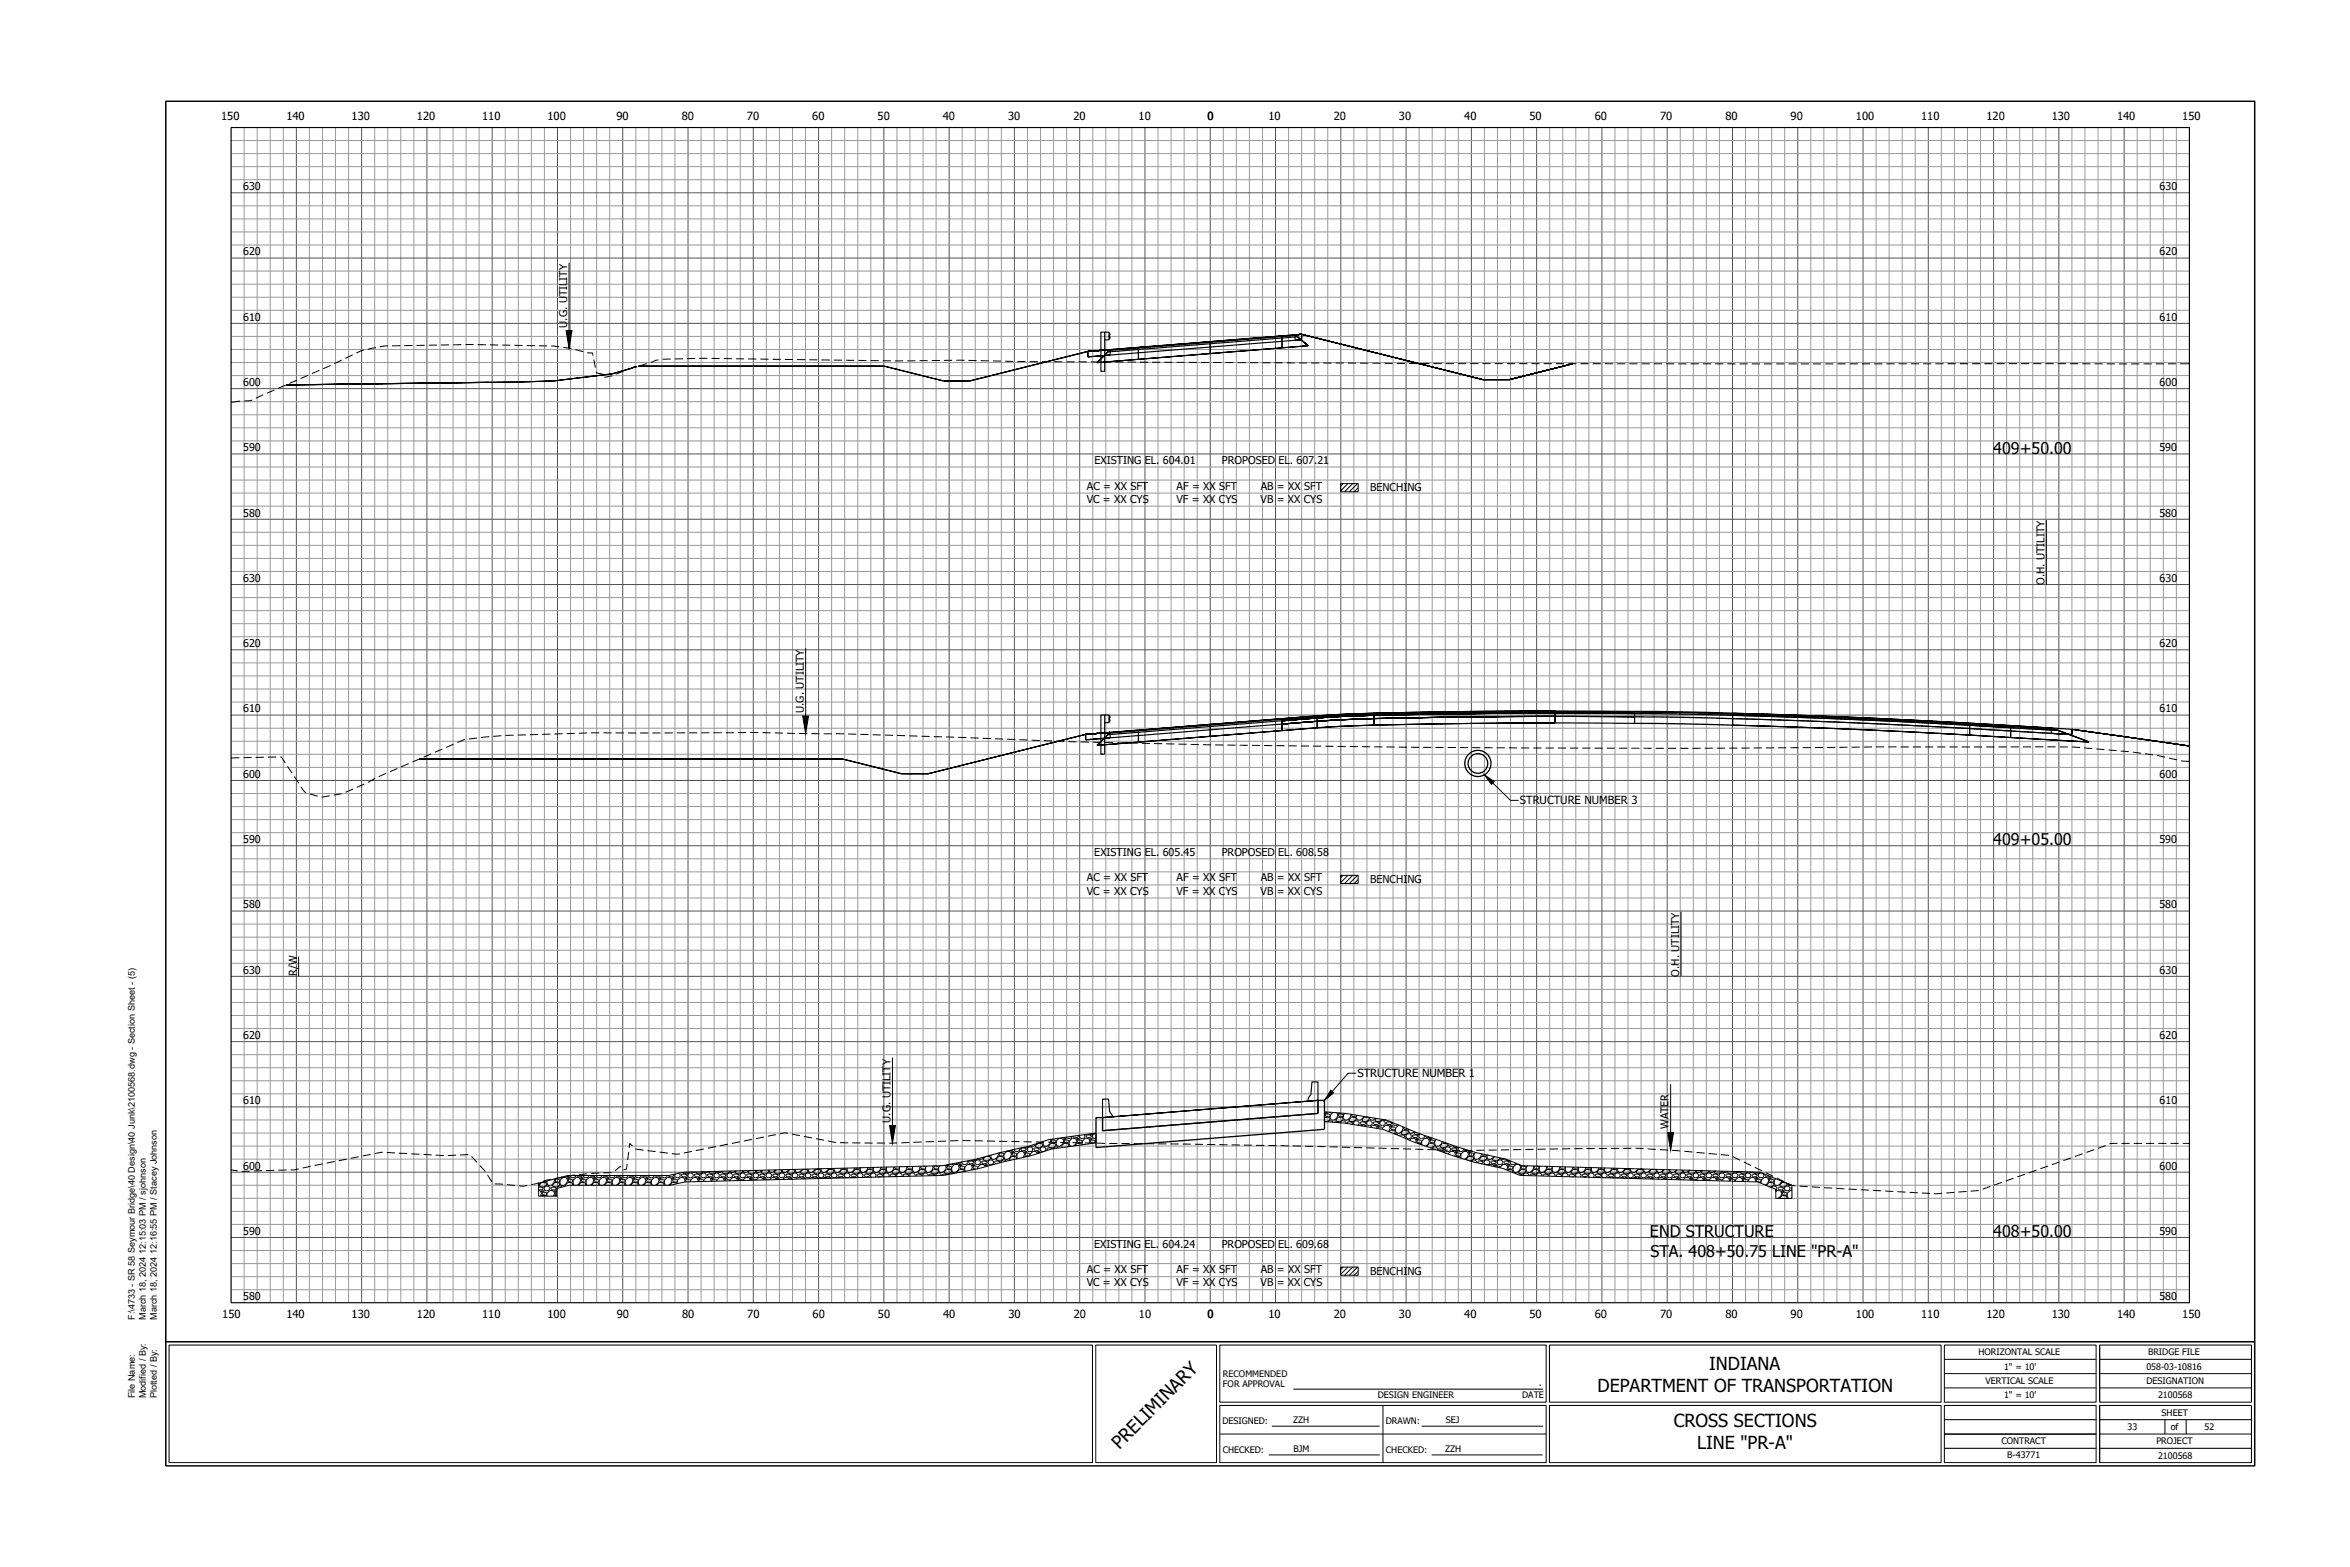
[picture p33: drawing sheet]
<svg xmlns="http://www.w3.org/2000/svg" width="914mm" height="610mm" viewBox="0 0 914 610" stroke-linecap="round" stroke-linejoin="round" font-family="sans-serif">
<defs><g id="words">
<text font-size="7.1" x="435.6" y="563.9" transform="rotate(-45 435.6 563.9)">PRELIMINARY</text>
<g font-size="7">
<text x="665.1" y="533">INDIANA</text>
<text x="621.6" y="541.6">DEPARTMENT OF TRANSPORTATION</text>
<text x="651.2" y="555.3">CROSS SECTIONS</text>
<text x="660.3" y="563.8">LINE &quot;PR-A&quot;</text>
</g>
<g font-size="6.3">
<text x="775.6" y="176.5">409+50.00</text>
<text x="775.6" y="328.9">409+05.00</text>
<text x="642" y="481.4">END STRUCTURE</text>
<text x="775.6" y="481.3">408+50.00</text>
<text x="642.2" y="489.1">STA. 408+50.75 LINE &quot;PR-A&quot;</text>
</g>
<text font-size="5.9" x="598.8" y="539.2">.</text>
<g font-size="4.4">
<text x="86" y="46.8">150</text>
<text x="111.4" y="46.8">140</text>
<text x="136.8" y="46.8">130</text>
<text x="162.2" y="46.8">120</text>
<text x="187.6" y="46.8">110</text>
<text x="213" y="46.8">100</text>
<text x="239.9" y="46.8">90</text>
<text x="265.3" y="46.8">80</text>
<text x="290.7" y="46.8">70</text>
<text x="316.1" y="46.8">60</text>
<text x="341.5" y="46.8">50</text>
<text x="366.9" y="46.8">40</text>
<text x="392.3" y="46.8">30</text>
<text x="417.7" y="46.8">20</text>
<text x="443.1" y="46.8">10</text>
<text x="469.8" y="46.8">0</text>
<text x="493.5" y="46.8">10</text>
<text x="518.9" y="46.8">20</text>
<text x="544.3" y="46.8">30</text>
<text x="569.7" y="46.8">40</text>
<text x="595.1" y="46.8">50</text>
<text x="620.5" y="46.8">60</text>
<text x="645.9" y="46.8">70</text>
<text x="671.3" y="46.8">80</text>
<text x="696.7" y="46.8">90</text>
<text x="722.1" y="46.8">100</text>
<text x="747.5" y="46.8">110</text>
<text x="772.9" y="46.8">120</text>
<text x="798.3" y="46.8">130</text>
<text x="823.7" y="46.8">140</text>
<text x="849.1" y="46.8">150</text>
<text x="591.4" y="312.9">STRUCTURE NUMBER 3</text>
<text x="528.2" y="419.1">STRUCTURE NUMBER 1</text>
<text x="86.5" y="512.8">150</text>
<text x="111.4" y="512.8">140</text>
<text x="136.8" y="512.8">130</text>
<text x="162.2" y="512.8">120</text>
<text x="187.6" y="512.8">110</text>
<text x="213" y="512.8">100</text>
<text x="240" y="512.8">90</text>
<text x="265.4" y="512.8">80</text>
<text x="290.8" y="512.8">70</text>
<text x="316.2" y="512.8">60</text>
<text x="341.6" y="512.8">50</text>
<text x="367" y="512.8">40</text>
<text x="392.4" y="512.8">30</text>
<text x="417.8" y="512.8">20</text>
<text x="443.2" y="512.8">10</text>
<text x="469.8" y="512.8">0</text>
<text x="493.5" y="512.8">10</text>
<text x="518.9" y="512.8">20</text>
<text x="544.3" y="512.8">30</text>
<text x="569.7" y="512.8">40</text>
<text x="595.1" y="512.8">50</text>
<text x="620.5" y="512.8">60</text>
<text x="645.9" y="512.8">70</text>
<text x="671.3" y="512.8">80</text>
<text x="696.7" y="512.8">90</text>
<text x="722.1" y="512.8">100</text>
<text x="747.5" y="512.8">110</text>
<text x="772.9" y="512.8">120</text>
<text x="798.3" y="512.8">130</text>
<text x="823.7" y="512.8">140</text>
<text x="849.1" y="512.8">150</text>
</g>
<g font-size="4.2">
<text x="94.6" y="74">630</text>
<text x="840.3" y="74">630</text>
<text x="94.6" y="99.4">620</text>
<text x="840.3" y="99.4">620</text>
<text x="94.6" y="124.8">610</text>
<text x="840.3" y="124.8">610</text>
<text x="220.7" y="127.5" transform="rotate(-90 220.7 127.5)">U.G. UTILITY</text>
<text x="94.6" y="150.2">600</text>
<text x="840.3" y="150.2">600</text>
<text x="94.6" y="175.6">590</text>
<text x="840.2" y="175.6">590</text>
<text x="425.9" y="180.7">EXISTING EL. 604.01</text>
<text x="475.5" y="180.7">PROPOSED EL. 607.21</text>
<text x="422.9" y="190.5">AC = XX SFT</text>
<text x="457.8" y="190.5">AF = XX SFT</text>
<text x="490.6" y="190.5">AB = XX SFT</text>
<text x="533.1" y="191.1">BENCHING</text>
<text x="422.8" y="195.6">VC = XX CYS</text>
<text x="457.8" y="195.6">VF = XX CYS</text>
<text x="490.5" y="195.6">VB = XX CYS</text>
<text x="94.6" y="201">580</text>
<text x="840.2" y="201">580</text>
<text x="94.6" y="226.4">630</text>
<text x="795.5" y="227.5" transform="rotate(-90 795.5 227.5)">O.H. UTILITY</text>
<text x="840.3" y="226.4">630</text>
<text x="94.6" y="251.8">620</text>
<text x="840.3" y="251.8">620</text>
<text x="94.6" y="277.2">610</text>
<text x="312.7" y="277.4" transform="rotate(-90 312.7 277.4)">U.G. UTILITY</text>
<text x="840.3" y="277.2">610</text>
<text x="94.6" y="302.6">600</text>
<text x="840.3" y="302.6">600</text>
<text x="94.6" y="328">590</text>
<text x="840.2" y="328">590</text>
<text x="425.8" y="333.1">EXISTING EL. 605.45</text>
<text x="475.4" y="333.1">PROPOSED EL. 608.58</text>
<text x="422.9" y="342.9">AC = XX SFT</text>
<text x="457.8" y="342.9">AF = XX SFT</text>
<text x="490.6" y="342.9">AB = XX SFT</text>
<text x="533.1" y="343.5">BENCHING</text>
<text x="94.6" y="353.4">580</text>
<text x="422.8" y="348">VC = XX CYS</text>
<text x="457.8" y="348">VF = XX CYS</text>
<text x="490.5" y="348">VB = XX CYS</text>
<text x="840.2" y="353.4">580</text>
<text x="94.6" y="378.8">630</text>
<text x="115.5" y="379.7" transform="rotate(-90 115.5 379.7)">R/W</text>
<text x="653.4" y="379.9" transform="rotate(-90 653.4 379.9)">O.H. UTILITY</text>
<text x="840.3" y="378.8">630</text>
<text x="94.6" y="404.2">620</text>
<text x="840.3" y="404.2">620</text>
<text x="94.6" y="429.6">610</text>
<text x="840.3" y="429.6">610</text>
<text x="346.5" y="436.7" transform="rotate(-90 346.5 436.7)">U.G. UTILITY</text>
<text x="649.2" y="439.3" transform="rotate(-90 649.2 439.3)">WATER</text>
<text x="94.6" y="455">600</text>
<text x="840.3" y="455">600</text>
<text x="94.6" y="480.4">590</text>
<text x="425.7" y="485.5">EXISTING EL. 604.24</text>
<text x="475.4" y="485.5">PROPOSED EL. 609.68</text>
<text x="840.2" y="480.4">590</text>
<text x="422.9" y="495.3">AC = XX SFT</text>
<text x="457.8" y="495.3">AF = XX SFT</text>
<text x="490.6" y="495.3">AB = XX SFT</text>
<text x="533.1" y="495.9">BENCHING</text>
<text x="422.8" y="500.4">VC = XX CYS</text>
<text x="457.8" y="500.4">VF = XX CYS</text>
<text x="490.5" y="500.4">VB = XX CYS</text>
<text x="94.6" y="505.8">580</text>
<text x="840.2" y="505.8">580</text>
</g>
<g font-size="3.5">
<text x="52.4" y="513.5" transform="rotate(-90 52.4 513.5)">F:\4733 - SR 58 Seymour Bridge\40 Design\40 Junk\2100568.dwg - Section Sheet - (5)</text>
<text x="56.7" y="513.5" transform="rotate(-90 56.7 513.5)">March 18, 2024 12:15:03 PM / sjohnson</text>
<text x="61" y="513.5" transform="rotate(-90 61 513.5)">March 18, 2024 12:16:55 PM / Stacey Johnson</text>
<text x="769.8" y="527.2">HORIZONTAL SCALE</text>
<text x="835.8" y="527.3">BRIDGE FILE</text>
<text x="779.8" y="532.8">1&quot; = 10'</text>
<text x="835.2" y="532.8">058-03-10816</text>
<text x="475.9" y="535.8">RECOMMENDED</text>
<text x="475.9" y="539.7">FOR APPROVAL</text>
<text x="772.6" y="538.3">VERTICAL SCALE</text>
<text x="835.2" y="538.4">DESIGNATION</text>
<text x="52.4" y="544" transform="rotate(-90 52.4 544)">File Name:</text>
<text x="56.7" y="544" transform="rotate(-90 56.7 544)">Modified / By:</text>
<text x="61" y="544" transform="rotate(-90 61 544)">Plotted / By:</text>
<text x="536.1" y="544">DESIGN ENGINEER</text>
<text x="592.3" y="544">DATE</text>
<text x="779.8" y="544">1&quot; = 10'</text>
<text x="839.7" y="544">2100568</text>
<text x="841.1" y="550.7">SHEET</text>
<text x="475.6" y="554">DESIGNED:</text>
<text x="503.2" y="553.6">ZZH</text>
<text x="539.2" y="554.1">DRAWN:</text>
<text x="562.6" y="553.6">SEJ</text>
<text x="827.8" y="556.3">33</text>
<text x="844.7" y="556.3">of</text>
<text x="857.8" y="556.2">52</text>
<text x="778.7" y="561.8">CONTRACT</text>
<text x="839" y="561.8">PROJECT</text>
<text x="475.8" y="565.2">CHECKED:</text>
<text x="503.3" y="564.7">BJM</text>
<text x="539.3" y="565.2">CHECKED:</text>
<text x="562.3" y="564.7">ZZH</text>
<text x="781" y="567.4">B-43771</text>
<text x="839.7" y="567.5">2100568</text>
</g>
</g></defs>
<!-- layer: C-ANNO -->
<g fill="none" stroke="#999" stroke-width=".39">
<path d="M89.9 59.8h762M89.9 54.7h762M95 49.6v457.2M100.1 49.6v457.2M105.2 49.6v457.2M110.2 49.6v457.2M120.4 49.6v457.2M125.5 49.6v457.2M130.6 49.6v457.2M135.6 49.6v457.2M145.8 49.6v457.2M150.9 49.6v457.2"/>
<path d="M156 49.6v457.2M161 49.6v457.2M171.2 49.6v457.2M176.3 49.6v457.2M181.4 49.6v457.2M186.4 49.6v457.2M196.6 49.6v457.2M201.7 49.6v457.2M206.8 49.6v457.2M211.8 49.6v457.2M222 49.6v457.2M227.1 49.6v457.2"/>
<path d="M232.2 49.6v457.2M237.2 49.6v457.2M247.4 49.6v457.2M252.5 49.6v457.2M257.6 49.6v457.2M262.6 49.6v457.2M272.8 49.6v457.2M277.9 49.6v457.2M283 49.6v457.2M288 49.6v457.2M298.2 49.6v457.2M303.3 49.6v457.2"/>
<path d="M308.4 49.6v457.2M313.4 49.6v457.2M323.6 49.6v457.2M328.7 49.6v457.2M333.8 49.6v457.2M338.8 49.6v457.2M349 49.6v457.2M354.1 49.6v457.2M359.2 49.6v457.2M364.2 49.6v457.2M374.4 49.6v457.2M379.5 49.6v457.2"/>
<path d="M384.6 49.6v457.2M389.6 49.6v457.2M399.8 49.6v457.2M404.9 49.6v457.2M410 49.6v457.2M415 49.6v457.2M425.2 49.6v457.2M430.3 49.6v457.2M435.4 49.6v457.2M440.4 49.6v457.2M450.6 49.6v457.2M455.7 49.6v457.2"/>
<path d="M460.8 49.6v457.2M465.8 49.6v457.2M476 49.6v457.2M481.1 49.6v457.2M486.2 49.6v457.2M491.2 49.6v457.2M501.4 49.6v457.2M506.5 49.6v457.2M511.6 49.6v457.2M516.6 49.6v457.2M526.8 49.6v457.2M531.9 49.6v457.2"/>
<path d="M537 49.6v457.2M542 49.6v457.2M552.2 49.6v457.2M557.3 49.6v457.2M562.4 49.6v457.2M567.4 49.6v457.2M577.6 49.6v457.2M582.7 49.6v457.2M587.8 49.6v457.2M592.8 49.6v457.2M603 49.6v457.2M608.1 49.6v457.2"/>
<path d="M613.2 49.6v457.2M618.2 49.6v457.2M628.4 49.6v457.2M633.5 49.6v457.2M638.6 49.6v457.2M643.6 49.6v457.2M653.8 49.6v457.2M658.9 49.6v457.2M664 49.6v457.2M669 49.6v457.2M679.2 49.6v457.2M684.3 49.6v457.2"/>
<path d="M689.4 49.6v457.2M694.4 49.6v457.2M704.6 49.6v457.2M709.7 49.6v457.2M714.8 49.6v457.2M719.8 49.6v457.2M730 49.6v457.2M735.1 49.6v457.2M740.2 49.6v457.2M745.2 49.6v457.2M755.4 49.6v457.2M760.5 49.6v457.2"/>
<path d="M765.6 49.6v457.2M770.6 49.6v457.2M780.8 49.6v457.2M785.9 49.6v457.2M791 49.6v457.2M796 49.6v457.2M806.2 49.6v457.2M811.3 49.6v457.2M816.4 49.6v457.2M821.4 49.6v457.2M831.6 49.6v457.2M836.7 49.6v457.2"/>
<path d="M841.8 49.6v457.2M846.8 49.6v457.2M89.9 69.9h762M89.9 64.8h762M89.9 95.3h762M89.9 90.2h762M89.9 85.2h762M89.9 80.1h762M89.9 115.6h762M89.9 110.6h762M89.9 105.5h762M89.9 136h762"/>
<path d="M89.9 130.9h762M89.9 120.7h762M89.9 156.3h762M89.9 146.1h762M89.9 141h762M89.9 171.5h762M89.9 166.4h762M89.9 161.4h762M89.9 196.9h762M89.9 191.8h762M89.9 186.8h762M89.9 181.7h762"/>
<path d="M89.9 217.2h762M89.9 212.2h762M89.9 207.1h762M89.9 237.6h762M89.9 232.5h762M89.9 222.3h762M89.9 257.9h762M89.9 247.7h762M89.9 242.6h762M89.9 273.1h762M89.9 268h762M89.9 263h762"/>
<path d="M89.9 298.5h762M89.9 293.5h762M89.9 288.4h762M89.9 283.3h762M89.9 318.9h762M89.9 313.8h762M89.9 308.7h762M89.9 339.2h762M89.9 334.1h762M89.9 323.9h762M89.9 359.5h762M89.9 349.3h762"/>
<path d="M89.9 344.3h762M89.9 374.7h762M89.9 369.7h762M89.9 364.6h762M89.9 395.1h762M89.9 390h762M89.9 384.9h762M89.9 415.4h762M89.9 410.3h762M89.9 400.1h762M89.9 435.7h762M89.9 425.5h762"/>
<path d="M89.9 420.5h762M89.9 450.9h762M89.9 445.9h762M89.9 440.8h762M89.9 476.3h762M89.9 471.3h762M89.9 466.2h762M89.9 461.1h762M89.9 496.7h762M89.9 491.6h762M89.9 486.5h762M89.9 501.7h762"/>
</g>
<g fill="none" stroke="#555" stroke-width=".39">
<path d="M115.3 49.6v457.2M140.7 49.6v457.2M166.1 49.6v457.2M191.5 49.6v457.2M216.9 49.6v457.2M242.3 49.6v457.2M267.7 49.6v457.2M293.1 49.6v457.2M318.5 49.6v457.2M343.9 49.6v457.2M369.3 49.6v457.2M394.7 49.6v457.2"/>
<path d="M420.1 49.6v457.2M445.5 49.6v457.2M470.9 49.6v457.2M496.3 49.6v457.2M521.7 49.6v457.2M547.1 49.6v457.2M572.5 49.6v457.2M597.9 49.6v457.2M623.3 49.6v457.2M648.7 49.6v457.2M674.1 49.6v457.2M699.5 49.6v457.2"/>
<path d="M724.9 49.6v457.2M750.3 49.6v457.2M775.7 49.6v457.2M801.1 49.6v457.2M826.5 49.6v457.2M89.9 75h762M89.9 100.4h762M89.9 125.8h762M89.9 151.2h762M89.9 176.6h762M89.9 202h762M89.9 227.4h762"/>
<path d="M89.9 252.8h762M89.9 278.2h762M89.9 303.6h762M89.9 329h762M89.9 354.4h762M89.9 379.8h762M89.9 405.2h762M89.9 430.6h762M89.9 456h762M89.9 481.4h762"/>
</g>
<!-- layer: C-ROAD-SCTN -->
<g fill="none" stroke="#000" stroke-width=".44">
<path d="M423.3 136.7l8.7-.7zM423.3 136.7l-46 11.5 46-11.5M423.3 136.7v2.1v-2.1M423.3 138.8l8.7-.7-8.7 .7M428.4 129.2h3.1v3h-1.7v12.3h-1.4zM429.7 138.3l-2.8 2.8 16.1-1.3-16.1 1.3 5.1-5.1-5.1 5.1M429.8 129.2v3M431.5 129.4l.5 .7-.5 .6 .5 .7-.5 .6M432 136v2.1M470.9 132.9l28-2.2-28 2.2M470.9 137.5l28-2.2-28 2.2M470.9 132.9l-27.9 2.2 27.9-2.2"/>
<path d="M470.9 137.5l-27.9 2.3 27.9-2.3M470.9 132.9v4.6M503.9 130.3l.4 .2-5.4 .5v.5l-55.9 4.5v-.6l-11.4 .9 .4-.3M503.9 130.3l2.6-.3zM503.9 130.3v2.1M504.3 130.5l.5 .5-5.9 .5v1.3l-55.9 4.4v-1.2l-11.9 .9 .5-.6M504.8 131l1.4 1.2-7.3 .6v2.5v-4.6l5-.4-5 .4v.3l-55.9 4.4v-.3l-11 .9 11-.9v4.7v-2.6l-13.3 1.1 1.4-1.4M506.2 132.2l2.8 2.3-10.1 .8 10.1-.8-5.1-4.2 5.1 4.2M506.5 130l70.6 17.7-70.6-17.7 70.6 17.7h10.1h-10.1h10.1l24.8-6.2-24.8 6.2M506.5 130v2.2v-2.2M506.5 132.2l-2.6 .2 2.6-.2M190.3 148.7l-79 1"/>
<path d="M192.7 148.7h-2.4h2.4M199.9 148.6l-7.2 .1 7.2-.1M202.7 148.6h-2.8h2.8M215.5 148.2l-12.8 .4 12.8-.4M238.3 145.4l-22.8 2.8 22.8-2.8M246.2 143.1l-7.9 2.3 7.9-2.3M246.2 143h.1M247.8 142.6l-1.6 .4 1.6-.4M248.3 142.5h96M367.1 148.2l-22.8-5.7 22.8 5.7M377.3 148.2h-10.2h10.2M428.4 278.1h3.1v3h-1.7v12.3h-1.4z"/>
<path d="M429.8 278.1v3M431.5 278.3l.5 .7-.5 .6 .5 .7-.5 .6M498.9 279.9l-55.9 4.4v-.3l-11 .9 11-.9v4.7v-2.5l-13.3 1 1.4-1.4M498.9 279.6v.3l13.7-1.1v.5l-13.7 1.1v1.3l13.7-1.1v2.5l-13.7 1.1v-2.5l13.7-1.1v-1.3l-13.7 1.1v-.5l13.7-1.1v-.3l-13.7 1.1v.3l13.7-1.1v.5l-13.7 1.1v1.3l13.7-1.1v2.5l-13.7 1.1v-2.5l13.7-1.1v-1.3l-13.7 1.1v-.5l13.7-1.1v-.3zM498.9 279.6v4.6M512.6 278.5v.3l22.1-1.1v.6l-22.1 1v1.3l22.1-1.1v2.6l-22.1 1v-2.5l22.1-1.1v-1.2l-22.1 1v-.5l21.8-1.1h.3v-.3l-22.1 1.1v.3l22.1-1.1v.6l-22.1 1v1.3l22.1-1.1v2.6l-22.1 1v-2.5l22.1-1.1v-1.2l-22.1 1v-.5l21.8-1.1h.3v-.3zM534.7 277.4v.3h.6l39.7-.6 30.1-.2v.5l-32.6 .2-37.8 .7v1.2l37.8-.6 32.6-.2v2.5l-32.6 .2-37.8 .7v-2.6l37.8-.6 32.6-.2v-1.3l-32.6 .2-37.8 .7v-.6l40.3-.6 30.1-.2v-.3l-32.6 .2-37.8 .6v.3h.6l39.7-.6 30.1-.2v.5l-32.6 .2-37.8 .7v1.2l37.8-.6 32.6-.2v2.5l-32.6 .2-37.8 .7v-2.6l37.8-.6 32.6-.2v-1.3l-32.6 .2-37.8 .7v-.6l40.3-.6 30.1-.2v-.3l-32.6 .2zM605.1 276.6v.3l30.9 .2v.5l-30.9-.2v-.5l30.9 .2v-.3zM605.1 277.4v1.3l30.9 .2v2.5l-30.9-.2v-2.5l30.9 .2v-1.3zM674.2 277.5h2.8h-2.8v.3l38.7 1.2 53.5 2.6v.6l-53.5-2.6-38.7-1.3v1.3l38.7 1.2 53.5 2.6v2.6l-13.6-.8 13.6 .8v-2.6l16 1v2.5M677 277.5l10 .3-10-.3M687 277.8l12.9 .4-12.9-.4"/>
<path d="M699.9 278.2l13 .5-13-.5M712.9 278.7l13.1 .6-13.1-.6M726 279.3h.1M726.1 279.3l13.2 .6-13.2-.6M739.3 279.9l13.5 .7-13.5-.7M163.1 295.3h164.9M422.4 285.7l-61.3 15.3 61.3-15.3M422.4 285.7v2.1v-2.1M422.4 287.8l9.6-.8-9.6 .8M422.4 285.7l9.6-.8zM429.7 287.2l-2.8 2.8 16.1-1.3-16.1 1.3 5.1-5.1-5.1 5.1M432 284.9v2.1"/>
<path d="M470.9 281.8l28-2.2-28 2.2M470.9 286.4l28-2.2-28 2.2M470.9 281.8l-27.9 2.2 27.9-2.2M470.9 286.4l-27.9 2.3 27.9-2.3M470.9 281.8v4.6M498.9 281.7l-55.9 4.5v-1.3l-11.9 .9 .5-.6M498.9 280.4l-55.9 4.5v-.6l-11.4 .9 .4-.3M674.2 282.1v-2.5l38.7 1.2 53.5 2.6v-1.2l-53.5-2.6-38.7-1.3v-.5l38.7 1.2 53.5 2.6v-.3l13.8 .8-13.8-.8v.3l16 1v-.3l11.9 .7-11.9-.7v.3l16.7 .9-.9-.3M677 282.2l-2.8-.1 2.8 .1M687 282.5l-10-.3 10 .3M699.9 282.9l-12.9-.4 12.9 .4M712.9 283.4l-13-.5 13 .5"/>
<path d="M726 283.9l-13.1-.5 13.1 .5M726.1 283.9h.1M739.3 284.5l-13.2-.6 13.2 .6M752.8 280.6l13.6 .7-13.6-.7M752.8 285.2l-13.5-.7 13.5 .7M766.4 281.6v.6l16 .9v1.3l-16-1v-1.2l16 .9v-.5zM780.2 282.1l1 .1-1-.1M780.2 286.8l-13.8-.8 13.8 .8M781.2 282.2l1.2 .1-1.2-.1M781.2 286.8h-1h1M782.4 282.6l16.7 .9 1.8 .7-18.5-1.1zM782.4 283.1l18.5 1.1 4 1.5-22.5-1.3z"/>
<path d="M782.4 286.9l-1.2-.1 1.2 .1M782.4 286.9v-2.5l22.5 1.3 8 2.9-4.2-.2 4.2 .2M794.3 283l3.9 .2-3.9-.2M794.3 287.6l-11.9-.7 11.9 .7M798.2 283.2l8 .5v2.1v-2.1l2.5 .4-2.5-.4 45.7 6.5M798.2 283.2v2.1M806.2 285.8l-8-.5 8 .5M808.7 288.4l-14.4-.8 14.4 .8M808.7 287.1l-10.5-3.9 10.5 3.9M812.9 288.6l-4.2-1.5 4.2 1.5M350.9 301l-22.9-5.7 22.9 5.7M361.1 301h-10.2h10.2"/>
<path d="M429 434.8l41.9-3.4-41.9 3.4M470.9 431.4l41.9-3.3-41.9 3.3M512.8 428.1v-7.2h-2.3l-.4 4.8-1.1 1.5v1.2l3.8-.3v5.1l-83.8 6.7v-12.3h2.3l.5 4.9 1 1.4v.6l-3.8 .3"/>
</g>
<!-- layer: C-ROAD-SCTN-VIEW -->
<circle cx="470.9" cy="281.8" r=".14" fill="none" stroke="#000" stroke-width=".39"/>
<!-- layer: C-ROAD-SCTN -->
<g fill="none" stroke="#000" stroke-width=".39">
<path d="M137.2 138l-2.8 1.4M141.6 136.2l-2.9 1.2M146.3 135.2l-3.1 .7M151 134.6l-3.2 .3M155.7 134.5h-3.2M160.5 134.4l-3.2 .1M165.2 134.3l-3.1 .1M170 134.2l-3.2 .1M174.8 134.2h-3.2M179.5 134.1h-3.1M184.3 134l-3.2 .1M185.9 134.1h3.2"/>
<path d="M190.6 134.2h3.2M195.4 134.2l3.2 .1M200.2 134.3l3.1 .1M204.9 134.4l3.2 .1M209.7 134.5l3.2 .1M214.5 134.6l3.1 .3M219.2 135.1l3.1 .6M223.9 136l3 .8M228.5 137.2l2 .1 .2 1.1M231.1 139.9l.6 3.1M256.2 140l-3 1M261 139.7l-3.2 .1"/>
<path d="M265.7 139.6h-3.1M270.5 139.4l-3.2 .1M272.1 139.4h3.2M276.8 139.4l3.2 .1M281.6 139.5h3.2M286.4 139.6h3.1M291.1 139.6l3.2 .1M295.9 139.7h3.1M300.6 139.8h3.2M305.4 139.8l3.2 .1M310.2 139.9h3.1M314.9 140h3.2"/>
<path d="M93.4 156.1l-2.7 .4-.8-.2M98.1 155.6l-.5 .3-2.6 .1M102.4 153.6l-2.8 1.3M106.8 151.7l-2.9 1.3M111.2 149.8l-2.9 1.3M115.5 147.9l-2.9 1.3M119.9 146l-2.9 1.3M124.3 144.1l-2.9 1.3M128.6 142.2l-2.9 1.2M132.9 140.1l-2.8 1.4M232 144.6l.1 .5 2.6 .5M238.2 146.2l-3.1 .6"/>
<path d="M242.6 144.4l-2.9 1.2M247.1 142.8l-3 .9M251.7 141.5l-3 .9M319.7 140l3.2 .1M324.4 140.1h3.2M329.2 140.1l3.2 .1M334 140.2l3.1 .1M338.7 140.3h3.2M343.5 140.3l3.2 .1M351.4 140.4h-3.1M356.2 140.3l-3.2 .1M361 140.3h-3.2"/>
<path d="M365.7 140.2l-3.2 .1M370.5 140.2h-3.2M372.1 140.1l3.1 .1M376.8 140.2l3.2 .1M381.6 140.3l3.2 .1M386.4 140.4l3.1 .1M391.1 140.5l3.2 .1M395.9 140.6l3.2 .1M400.6 140.7h3.2M405.4 140.7h3.2M410.2 140.7h3.1M414.9 140.7l3.2 .1"/>
<path d="M419.7 140.8h3.2M424.5 140.8h3.1M429.2 140.8h3.2M434 140.8h3.2M438.7 140.9h3.2M443.5 140.9h3.2M448.3 140.9h3.1M453 140.9h3.2M457.8 140.9l3.2 .1M462.6 141h3.1M467.3 141h3.2M472.1 141h3.2"/>
<path d="M476.8 141l3.2 .1M481.6 141.1h3.2M486.4 141.1h3.1M491.1 141.1h3.2M495.9 141.1l3.2 .1M500.7 141.2h3.1M505.4 141.2h3.2M510.2 141.2h3.2M514.9 141.2h3.2M519.7 141.2h3.2M524.5 141.2l3.1 .1M529.2 141.3h3.2"/>
<path d="M534 141.3h3.2M538.8 141.3l3.1 .1M543.5 141.4h3.2M548.3 141.4h3.2M553 141.4h3.2M557.8 141.4l3.2 .1M562.6 141.5h3.1M567.3 141.5h3.2M572.1 141.5h3.2M576.9 141.5h3.1M581.6 141.5h3.2M586.4 141.5h3.2"/>
<path d="M591.1 141.5h3.2M595.9 141.5h3.2M600.7 141.5h3.1M605.4 141.5h3.2M610.2 141.5h3.2M615 141.5h3.1M619.7 141.5h3.2M624.5 141.5h3.2M629.2 141.5h3.2M634 141.5h3.2M638.8 141.5h3.1M643.5 141.5h3.2"/>
<path d="M648.3 141.5h3.2M653.1 141.5h3.1M657.8 141.5h3.2M662.6 141.5h3.2M667.3 141.5h3.2M672.1 141.5l3.2 .1M676.9 141.6h3.1M681.6 141.6h3.2M686.4 141.6h3.2M691.2 141.6h3.1M695.9 141.6h3.2M700.7 141.6h3.2"/>
<path d="M705.4 141.6h3.2M710.2 141.6h3.2M718.1 141.5l-3.1 .1M719.7 141.5h3.2M724.5 141.5h3.2M729.3 141.5h3.1M737.2 141.5h-3.2M738.8 141.5h3.2M743.5 141.5h3.2M748.3 141.5h3.2M753.1 141.5h3.1M757.8 141.5h3.2"/>
<path d="M762.6 141.5h3.2M767.4 141.5h3.1M772.1 141.5h3.2M780.1 141.5h-3.2M781.6 141.5h3.2M786.4 141.5h3.2M791.2 141.5h3.1M795.9 141.5h3.2M800.7 141.5h3.2M805.5 141.5h3.1M810.2 141.5h3.2M815 141.5h3.2"/>
<path d="M819.7 141.5l3.2 .1M824.5 141.6h3.2M829.3 141.6h3.1M837.2 141.5l-3.1 .1M838.8 141.5h3.2M846.8 141.5h-3.2M848.3 141.5h3.6M93.2 294.8l-3.3 .1M97.9 294.7h-3.1M102.7 294.6l-3.2 .1M107.5 294.5l-3.2 .1M109.1 294.5h.4l1.5 2.3"/>
<path d="M111.9 298.1l1.7 2.7M154.6 299l-2.9 1.2M159 297.1l-2.9 1.2M163.4 295.2l-2.9 1.2M167.8 293.3l-3 1.2M172.1 291.4l-2.9 1.3M176.5 289.5l-2.9 1.3M180.9 287.7l-2.9 1.2M185.6 287.1l-3.1 .4M190.4 286.6l-3.2 .3M195.1 286.2l-3.2 .3M199.9 286l-3.2 .1"/>
<path d="M204.6 285.9l-3.2 .1M209.4 285.7l-3.2 .1M214.1 285.6l-3.1 .1M218.9 285.4l-3.2 .1M223.7 285.3l-3.2 .1M228.4 285.1l-3.1 .1M230 285.1h3.2M234.8 285.1h3.2M239.5 285.1h3.2M244.3 285.1l3.2 .1M249.1 285.2h3.1M257 285.1l-3.2 .1"/>
<path d="M261.8 285.1h-3.2M266.5 285.1h-3.1M271.3 285.1h-3.2M276.1 285.1h-3.2M277.6 285.1h3.2M285.6 285l-3.2 .1M290.3 285h-3.1M291.9 284.9l3.2 .1M296.7 285l3.2 .1M301.5 285.1l3.1 .1M306.2 285.2l3.2 .1M311 285.3l3.1 .1"/>
<path d="M315.7 285.4l3.2 .1M320.5 285.5h3.2M325.2 285.4l3.2 .1M330 285.5l3.2 .1M334.8 285.7l3.1 .1M339.5 285.8l3.2 .1M344.3 286l3.2 .1M349.1 286.1l3.1 .1M353.8 286.3l3.2 .1M358.6 286.4l3.2 .1M363.3 286.6h3.2M368.1 286.7l3.2 .1"/>
<path d="M372.9 286.8l3.1 .2M377.6 287l3.2 .1M382.4 287.2l3.2 .1M387.1 287.4l3.2 .1M391.9 287.6l3.2 .1M396.7 287.8l3.1 .1M401.4 288l3.2 .1M406.2 288.1l3.1 .1M410.9 288.3l3.2 .1M415.7 288.5l3.2 .1M420.5 288.6l3.1 .1M425.2 288.7l3.2 .1"/>
<path d="M430 288.8l3.2 .1M434.7 288.9l3.2 .1M439.5 289.1h3.2M444.3 289.2h3.1M449 289.3h3.2M453.8 289.4h3.1M458.5 289.5h3.2M463.3 289.6l3.2 .1M468.1 289.7l3.1 .1M472.8 289.8h3.2M477.6 289.9h3.2M482.3 289.9h3.2"/>
<path d="M487.1 290h3.2M491.9 290l3.1 .1M496.6 290.1h3.2M501.4 290.1l3.2 .1M506.2 290.2h3.1M510.9 290.3h3.2M515.7 290.3h3.2M520.4 290.4h3.2M525.2 290.4h3.2M530 290.5h3.1M534.7 290.5l3.2 .1M539.5 290.6h3.2"/>
<path d="M544.3 290.6l3.1 .1M549 290.7h3.2M553.8 290.7h3.2M558.5 290.8h3.2M563.3 290.8h3.2M568.1 290.8h3.1M572.8 290.9h3.2M577.6 290.9h3.2M582.4 290.9h3.1M587.1 290.9l3.2 .1M591.9 291h3.2M596.6 291h3.2"/>
<path d="M601.4 291h3.2M606.2 291h3.1M610.9 291h3.2M615.7 291h3.2M620.5 291h3.1M625.2 291.1h3.2M630 291.1h3.2M634.7 291.1h3.2M639.5 291.1h3.2M644.3 291.1h3.1M649 291.1h3.2M653.8 291.1h3.2"/>
<path d="M661.7 291.1h-3.1M666.5 291.1h-3.2M671.3 291l-3.2 .1M676 291h-3.2M680.8 291h-3.2M685.5 291h-3.1M690.3 290.9l-3.2 .1M695.1 290.9h-3.2M699.8 290.9h-3.1M704.6 290.8l-3.2 .1M709.4 290.8h-3.2M714.1 290.7l-3.2 .1"/>
<path d="M718.9 290.7h-3.2M723.6 290.6l-3.1 .1M728.4 290.6h-3.2M730 290.6h3.2M734.8 290.6h3.1M739.5 290.6h3.2M744.3 290.6h3.2M749 290.6h3.2M753.8 290.6h3.2M758.6 290.6h3.1M763.3 290.6h3.2M768.1 290.6h3.2"/>
<path d="M772.9 290.6h3.1M777.6 290.6h3.2M785.6 290.6h-3.2M787.1 290.6h3.2M791.9 290.5h3.2M796.7 290.5h3.1M801.4 290.6h3.2M806.2 290.6l3.2 .2M811 291l3.1 .2M815.7 291.4l3.2 .2M820.4 291.8l3.2 .2M825.2 292.2l3.2 .2"/>
<path d="M829.9 292.6l3.2 .4M834.6 293.2l3.2 .5M839.4 293.9l3.1 .7M844 294.9l3.1 .7M848.7 296l3.2 .2M114.5 302.1l1.7 2.6M117.1 306l2 2.5M120.6 308.9l3 .8M128.3 309.6l-3.1 .5M133 308.8l-3.1 .5M137.4 306.9l-2.9 1.3M141.8 305l-3 1.3"/>
<path d="M145.9 302.8l-2.7 1.6M150.3 300.8l-2.9 1.3M89.9 455.1l2.6 .4M97.2 455.6l-3.1 .1M102 455.4l-3.2 .1M106.7 455.3l-3.1 .1M111.5 455.2l-3.2 .1M116.2 454.7l-3.1 .4M120.9 453.7l-3.1 .7M125.6 452.8l-3.2 .6M130.2 451.8l-3.1 .7M134.9 450.9l-3.1 .6"/>
<path d="M139.6 450l-3.1 .6M144.3 449.1l-3.2 .6M148.9 448.3l-3.1 .5M150.5 448.4l3.2 .1M155.3 448.6l3.1 .2M160 448.9l3.2 .1M164.8 449.1l3.2 .2M169.5 449.4l3.2 .1M177.5 449.4l-3.2 .1M182.2 449.2l-3.2 .1M183.5 449.9l2.1 2.3M186.7 453.4l2.1 2.3"/>
<path d="M189.7 457.1l1.7 2.7M214.3 458.8l-3 .8M219 457.9l-3.1 .6M223.7 457.1l-3.1 .6M228.5 456.6l-3.2 .4M233.2 456.4l-3.2 .1M238 456.2l-3.2 .1M241.6 454.1l-.2-.4-2.1 1.8M244 452.8l-.2 2-1.2 .3M244.6 448.1l-.4 3.2M246.1 445.8l-1.1-1-.2 1.7M247.3 446.9l3.1 .5"/>
<path d="M251.9 447.6l3.2 .4M256.7 448.2l3.1 .4M261.4 448.8l2.2 .3 .9-.2M269.2 447.9l-3.1 .6M273.9 447l-3.1 .6M278.6 446l-3.2 .7M283.2 445.1l-3.1 .6M287.9 444.2l-3.1 .6M292.6 443.3l-3.1 .6M297.2 442.3l-3.1 .7M301.9 441.4l-3.1 .6M306.6 440.9l-1.1-.2-2 .4"/>
<path d="M308.1 441.2l3.2 .6M312.8 442.1l3.1 .6M317.5 443l3.1 .6M322.2 443.9l3.1 .6M326.9 444.5l3.2 .1M331.6 444.6h3.2M336.4 444.6l3.2 .1M341.2 444.7h3.1M349.1 444.6l-3.2 .1M353.8 444.5l-3.1 .1M358.6 444.3l-3.2 .1M363.4 444.1l-3.2 .1"/>
<path d="M368.1 443.9l-3.1 .1M372.9 443.7l-3.2 .1M374.5 443.7l3.2 .1M379.2 443.8h3.2M384 443.9h3.2M388.8 444h3.1M393.5 444.1h3.2M398.3 444.2h3.2M403.1 444.2l3.1 .1M407.8 444.3l3.2 .1M412.6 444.4l3.1 .1M417.3 444.5l3.2 .1"/>
<path d="M422.1 444.6l3.2 .1M426.8 444.7l3.2 .1M431.6 444.9h3.2M436.4 444.9h3.1M441.1 444.9h3.2M445.9 444.9l3.2 .1M450.7 445h3.1M455.4 445l3.2 .1M460.2 445.1h3.2M464.9 445.1l3.2 .1M469.7 445.2l3.2 .1M474.5 445.3h3.1"/>
<path d="M479.2 445.4h3.2M484 445.5h3.2M488.8 445.6h3.1M493.5 445.6l3.2 .1M498.3 445.7l3.2 .1M503 445.8l3.2 .1M507.8 445.9l3.2 .1M512.6 446l3.1 .1M517.3 446.1l3.2 .1M522.1 446.3l3.2 .1M526.9 446.4l3.1 .1M531.6 446.5l3.2 .1"/>
<path d="M536.4 446.7h3.1M541.1 446.8l3.2 .1M545.9 446.9l3.2 .1M550.7 447.1h3.1M555.4 447.2l3.2 .1M560.2 447.3l3.2 .1M564.9 447.5h3.2M572.9 447.5l-3.2 .1M577.6 447.5h-3.1M582.4 447.4h-3.2M587.2 447.3l-3.2 .1M591.9 447.2l-3.1 .1"/>
<path d="M596.7 447.1l-3.2 .1M601.5 447l-3.2 .1M606.2 447h-3.2M611 446.9h-3.2M615.7 446.8l-3.1 .1M620.5 446.8h-3.2M625.3 446.8h-3.2M630 446.7l-3.1 .1M634.8 446.7h-3.2M636.4 446.7l3.1 .1M641.1 447l3.2 .1M645.9 447.2l3.2 .2"/>
<path d="M650.6 447.5l3.2 .2M655.4 447.9l3.1 .3M660.1 448.3l3.2 .3M664.9 448.8l3.1 .2M669.6 449.2l3.2 .3M674.3 450l2.8 1.4M678.5 452.1l2.9 1.3M682.8 454.1l2.9 1.4M687.1 456.2l2.8 1.4M691.4 458.3l2.8 1.4M778.9 460l-3 1M783.4 458.4l-3 1"/>
<path d="M787.9 456.8l-3 1.1M792.4 455.2l-3 1.1M796.9 453.6l-3 1.1M801.4 452l-3 1.1M805.9 450.4l-3 1.1M810.4 448.8l-3 1.1M814.9 447.3l-3 1M819.4 445.7l-3 1M823.9 444.8h-2.7l-.4 .3M825.5 444.8h3.2M830.3 444.8h3.1M835 444.8h3.2"/>
<path d="M839.8 444.8h3.2M844.5 444.8h3.2M849.3 444.8h2.6M192.5 460.6l3.2 .1M197.3 460.9l3.1 .3M205.1 461.2l-1.6 .3-1.5-.2M209.8 460.2l-3.1 .7M695.7 460.4l1.6 .7 1.3 .2M700.2 461.5l3.2 .1M705 461.7l3.2 .2M709.7 462l3.2 .2M714.5 462.3l3.2 .2"/>
<path d="M719.3 462.6l3.1 .1M724 462.8l3.2 .2M728.8 463.1l3.1 .2M733.5 463.3l3.2 .2M738.3 463.6l3.1 .2M743 463.8l3.2 .2M747.8 464.1l3.2 .2M755.7 464.2l-3.2 .2M760.5 463.9l-3.2 .2M765.2 463.5l-3.2 .2M770 463.1l-3.2 .3M774.4 461.6l-2.9 1"/>
</g>
<!-- layer: BENCHING -->
<g fill="none" stroke="#000" stroke-width=".39">
<path d="M521.7 188.1h6.8v3.2h-6.8zM522.6 188.1l-.9 1M524.5 188.1l-2.8 2.9M526.4 188.1l-3.2 3.2M528.2 188.1l-3.2 3.2M528.5 189.8l-1.6 1.5M521.7 340.5h6.8v3.2h-6.8zM522.6 340.5l-.9 1M524.5 340.5l-2.8 2.9M526.4 340.5l-3.2 3.2M528.2 340.5l-3.2 3.2M528.5 342.2l-1.6 1.5"/>
<path d="M521.7 492.9h6.8v3.2h-6.8zM522.6 492.9l-.9 1M524.5 492.9l-2.8 2.9M526.4 492.9l-3.2 3.2M528.2 492.9l-3.2 3.2M528.5 494.6l-1.6 1.5"/>
</g>
<!-- layer: ZZH - CR PIPE -->
<g fill="none" stroke="#000" stroke-width=".51">
<path d="M636 276.8l38.2 .7M636 277.1l38.2 .7M636 277.6l38.2 .7M636 278.9l38.2 .7M636 281.4l38.2 .7"/>
<circle cx="575.1" cy="297" r="5.1"/>
<circle cx="575.1" cy="297" r="3.8"/>
</g>
<!-- layer: ZZH - 3 SPAN STR. -->
<path d="M426.5 434.8h2.5v5.1l83.8-6.7v-5.1h2.6v11.2l-88.9 7.1z" fill="none" stroke="#000" stroke-width=".51"/>
<!-- layer: ZZH - RIPRAP -->
<g fill="none" stroke="#000" stroke-width=".39">
<path d="M515.4 432.5l8.3 .7 15.6 2.5a269.2 269.2 0 0 0 35.1 12.7l11.6 2.5 6.3 2.6 92.5 2.5 12.5 5.1v5.1h-6.3v-3.5l-7-2.9-92.5-2.5-6.7-2.7-11.4-2.5-8.5-2.6a251.3 251.3 0 0 1-26.6-10.1l-15.1-2.5-7.8-.6zM515.4 434.8l1.5-.2 .6 .5-.1 .7-1.1 .6-.9-.1M515.4 433.4v.7M515.5 432.8l.9 .1-.7 .4zM516.2 433.3l1 .1 .4 .4-.2 .7-1.3-.1-.4-.6zM516.7 436.4l.9-.5 .8 .3 .2 .4M517.1 432.6l.8 .1M518.7 432.8l-1 .9-.1 1.1 .4 .9 1.1 .1 1.1-.9 .4-1.2-.5-.8M519.2 436.6l1-.2 1 .4M520.6 432.9l.2 .4 .5-.3M520.7 434.6h1.3l.6 .5-.2 .7-1 .6-1.3-.2-.4-.5zM521.3 433.3l1 .1 .4 .4-.3 .7-1.2-.1-.4-.6z"/>
<path d="M521.6 436.8l.3-.6 .8-.3 .8 .3 .3 .8M523.4 433.1l-.7 .6v1.1l.4 .9 1.1 .1 1.1-.9 .2-1.4M524.3 437.1v-.6l1-.1 1 .3-.4 .7M525.7 434.6h1.3l.7 .5-.2 .7-1.1 .6-1.2-.2-.4-.5zM526.1 433.5l-.3 .3 .4 .6 1.3 .1 .3-.7M526.6 436.9l.3 .6M526.6 436.9l.3-.7 .9-.3 .8 .3 .3 .7-.3 .7-.4 .1M527.8 433.8v1l.4 .9 1 .1 1.2-.9 .2-.6M528.8 437.9l1.4-.1 .2 .3M529.4 436.5l1-.1 1 .3v.2l-.4 .5-1.2 .1-.6-.6zM530.8 438.2l-.1-.3 .4-.2 .6 .2-.5 .3M530.8 434.6h1.3l.7 .5-.2 .7-1.1 .6-1.2-.2-.4-.5z"/>
<path d="M532 436.2l.8-.3 .9 .3 .3 .7-.3 .7-.9 .3-.8-.3-.3-.7zM532.8 434.6l.5 1.1 1 .1 1-.8M533.2 438.6l.9-.9 1.2 .1 .5 1.2M534.5 436.5l.9-.1 1 .3 .1 .2-.5 .5-1.1 .1-.6-.6zM535.5 435.1l-.5 .6 .3 .5 1.3 .2 1.1-.6 .1-.4M535.8 437.9h1l-.8 .5zM537.1 436.2l.8-.3 .8 .3 .4 .7-.3 .7-.9 .3-.8-.3-.3-.7zM537.9 438.8l-.4-.3-1-.2-.4 .7M537.9 438.8l-.1 .5M538 438.8v.5M538 438.8l1.1-1.1 1.3 .1 .5 .9-.6 1.5M538.2 435.5l.1 .2 1.2 .1"/>
<path d="M539.6 436.5l.9-.1 1 .3 .1 .2-.5 .5-1.1 .1-.6-.6zM540.3 436.1l.1 .1M540.4 436.2l.4 .1M540.9 437.9h.9l-.7 .5zM541.6 438.3l1 .2 .4 .3-.2 .8-1.3-.1-.4-.7zM541.8 436.9l.3 .7 .9 .3 .9-.4M542 436.8l-.1 .1M544.4 437.7l-1.3 1.1-.1 1.1 .4 .9 1.1 .1 1.1-.9 .4-1.3-.3-.4M546.1 439.7h1.3l.6 .5-.2 .7-1 .5-1.3-.1-.4-.6zM546.4 438.6l-.2 .2 .4 .7 1.2 .1 .2-.3M548.1 439.3l.4 1.5 1.1 .1 .8-.7M212.8 459.4v.1"/>
<path d="M212.8 459.5l-.3 .4-1.2-.1M215.6 458.7l.2 .4-.4 1.2-1.1 .9-1.1-.1-.4-.9v-.8M215.9 459.2l.6-.5 1 .1 .4 .7-.3 .4-1.3-.1zM216.3 458.5l-.4 .1M217.9 459.1l1.2-1.1 1.2 .2 .6 .9-.4 1.2-1.1 .9-1.1-.1-.4-.9zM218.8 457.9l-1.1 .2M220.8 458.2l1 .1-.8 .4zM221 459.2l.5-.5 1 .1 .4 .7-.2 .4-1.3-.1zM221.5 457.3l-.4 .5h-1.2l-.2-.2M221.8 457.3l.3 .6 .8 .3 .9-.3 .3-.6M224.5 457.3l.5 .5h1.2l.4-.5M225.9 458.2l1 .1-.8 .4z"/>
<path d="M226.1 459.2l.5-.5 1 .1 .4 .7-.2 .4-1.3-.1zM226.9 457.3l.3 .6 .8 .3 .9-.3 .3-.6M229.6 457.3l.5 .5h1.1l.5-.5M231 458.2l.9 .1-.7 .4zM231.2 459.2l.5-.5 1 .1 .4 .7-.2 .4-1.3-.1zM232 457.3l.3 .6 .8 .3 .9-.3 .2-.6M234.6 457.3l.5 .5h1.2l.4-.5M236.1 458.2l.9 .1-.7 .4zM236.3 459.2l.5-.5 1 .1 .4 .7-.3 .4-1.2-.1zM237 457.3l.3 .6 .9 .3 .9-.3 .2-.6M238.3 459.1l1.1-1.1 1.2 .2 .6 .9-.4 1.2-1 .8M238.3 459.1l-.1 1.1 .4 .9"/>
<path d="M239.7 457.3l.5 .5h1.2l.4-.5M241.2 458.2l.9 .1-.8 .4zM241.3 459.2l.6-.5 1 .1 .4 .7-.3 .4-1.3-.1zM242.1 457.3l.3 .6 .9 .3 .8-.3 .3-.6M243.3 459.1l1.2-1.1 1.2 .2 .6 .9-.4 1.2-1 .8M243.3 459.1v1.1l.3 .9M244.8 457.3l.5 .5h1.2l.4-.5M246.2 458.2l1 .1-.8 .4zM246.9 458.7l1 .1 .4 .4-.2 .7-1.3-.1-.4-.6zM247.2 457.3l.3 .6 .8 .3 .9-.3 .3-.6M249.9 457.3l.5 .5h1.2l.4-.5M251.3 458.2l1 .1-.8 .4z"/>
<path d="M251.5 459.2l.5-.5 1 .1 .4 .7-.2 .4-1.3-.1zM252.3 457.3l.3 .6 .8 .3 .9-.3 .3-.6M255 457.3l.5 .5h1.1l.5-.5M256.4 458.2l.9 .1-.7 .4zM257.4 457.3l.3 .6 .8 .3 .9-.3 .2-.6M258.5 459.2l-.4-.4-1-.1-.5 .5 .4 .6 1.3 .1 .2-.7M258.6 459.1l1.1-1.1 1.3 .2 .5 .9-.4 1.2-1 .8M258.6 459.1l-.1 1.1M261.5 458.2l.9 .1-.7 .4zM261.7 459.2l.5-.5 1 .1 .4 .7-.2 .4-1.3-.1zM261.9 456.9l.3 .3-.5 .6h-1.2l-.5-.5M263.7 459.1l1.1-1.1 1.2 .2 .6 .9-.3 .7"/>
<path d="M263.7 459.1v1.3M264.1 456.4l.6 .8-.2 .7-.9 .3-.9-.3-.3-.7 .3-.5M265.2 456.8l1-.1 1 .3 .1 .2-.5 .6h-1.2l-.5-.6zM265.8 456.1l.3 .5 1.3 .1 1-.6M266.6 458.2l.9 .1-.8 .4zM267.5 457.2l.3 .7 .9 .3 .8-.3 .3-.7-.3-.6-.8-.3-.8 .2-.3 .7M268.5 456l-.1 .1M268.5 459.8l.2-.6-.4-.4-1-.1-.6 .5 .6 .6M270.3 456.8l1-.1 1 .3v.2l-.4 .6h-1.2l-.5-.6zM270.4 455.9l-.2 .2-1.2-.2M271.5 459.7l.2-.6-.6-.9-1.2-.2-1.2 1.1v.7M271.6 458.2l1 .1-.8 .4z"/>
<path d="M272.6 457.2l.3 .7 .9 .3 .8-.3 .3-.7-.3-.6-.9-.3-.8 .2-.3 .7M273.6 455.8l-1.2 .9-1.2-.1-.3-.7M273.7 459.6l.1-.4-.5-.4-1-.1-.5 .5 .4 .5M275.4 456.8l1-.1 1 .3v.2l-.4 .6h-1.2l-.6-.6zM275.7 455.8l-.5 .3h-1l-.1-.3M276.6 459.5l.2-.4-.6-.9-1.2-.2-1.2 1.1v.5M276.7 458.2l1 .1-.8 .4zM277.7 457.2l.3 .7 .8 .3 .9-.3 .3-.7-.3-.6-.9-.3-.8 .2-.3 .7M278.7 455.7l-.1 .4-1.1 .6-1.3-.1-.3-.6 .2-.2M278.8 459.2l-.4-.4-1-.1-.5 .5 .3 .3M278.8 459.2v.3M278.9 459.1l1.2-1.1 1.2 .2 .5 .9-.1 .3"/>
<path d="M278.9 459.1v.4M280.5 456.8l.9-.1 1 .3 .1 .2-.5 .6h-1.1l-.6-.6zM280.9 455.6l-.6 .5h-1l-.2-.4M281.8 458.2l.9 .1-.7 .4zM283.1 456.5l.8-.2 .8 .3 .3 .6-.2 .7-.9 .3-.8-.3-.4-.7zM283.8 455.5l-.1 .6-1.1 .6-1.3-.1-.3-.6 .3-.4M283.9 459.2l-.4-.4-1-.1-.5 .5 .2 .2M284 459.1l1.1-1.1 1.3 .2 .5 1.1M284 459.1v.3M285.5 456.8l1-.1 1 .3 .1 .2-.5 .6h-1.1l-.6-.6zM286.2 455.5l-.8 .6h-1.1l-.2-.6M286.9 458.2l.9 .1-.7 .4z"/>
<path d="M288.2 456.5l.8-.2 .8 .3 .3 .6-.2 .7-.9 .3-.9-.3-.3-.7zM288.9 455.4l-.2 .7-1 .6-1.3-.1-.4-.6 .5-.5M289 459.2l-.4-.4-1-.1-.5 .6M289.1 459.1l1.1-1.1 1.2 .2 .6 1M289.1 459.1l-.1 .1M290.6 456.8l1-.1 1 .3 .1 .2-.5 .6h-1.2l-.5-.6zM291.4 455.4l-.9 .7h-1.1l-.3-.7M292 458.2l.9 .1-.8 .4zM292.9 457.2l.3 .7 .9 .3 .8-.3 .3-.7-.3-.6-.8-.3-.8 .2-.3 .7M293.9 455.3l-.1 .8-1 .6-1.3-.1-.4-.6 .6-.6M294 459.1l-1.3-.4-.5 .5M295.7 456.8l1-.1 1 .3v.2l-.4 .6h-1.2l-.5-.6z"/>
<path d="M296.7 455.2v.1M296.7 455.3l-1.1 .8h-1.1l-.3-.8M297 458.2l1 .1-.8 .4zM297.1 459l-.6-.8-1.2-.2-1.2 1.1M298 457.2l.3 .7 .9 .3 .8-.3 .3-.7-.3-.6-.8-.3-.9 .2-.3 .7M298.8 455.2l.3 .2-.2 .7-1.1 .6-1.2-.1-.4-.6 .7-.8M299 459l-1.3-.3-.3 .3M300.8 456.8l1-.1 1 .3v.2l-.4 .6h-1.2l-.6-.6zM301.8 455.1l-1.2 1h-1l-.4-.9M302.1 458.9l-.5-.7-1.2-.2-1 1M302.1 458.2l1 .1-.8 .4zM303.1 457.2l.3 .7 .8 .3 .9-.3 .3-.7-.3-.6-.9-.3-.8 .2-.3 .7"/>
<path d="M303.7 455.1l.5 .3-.2 .7-1.1 .6-1.3-.1-.3-.6 .8-.9M303.9 458.9l-1.1-.2-.2 .2M305.9 456.8l.9-.1 1 .3 .1 .2-.5 .6h-1.1l-.6-.6zM306.9 455l-1.2 1.1h-1l-.5-1M307.1 458.8l-.4-.6-1.2-.2-.9 .9M307.2 458.2l.9 .1-.7 .4zM308 455h.6l.7 .4-.2 .7-1.1 .6-1.3-.1-.3-.6 .9-1M308.5 456.5l.8-.2 .8 .3 .3 .6-.2 .7-.9 .3-.8-.3-.4-.7zM308.5 458.7l-.7 .1M310.9 456.8l1-.1 1 .3 .1 .2-.5 .6h-1.1l-.6-.6zM312 454.9l-1.2 1.2h-1.1l-.4-1.2M312.1 458.7l-.3-.5-1.3-.2-.7 .7"/>
<path d="M312.4 455h1.3l.6 .4-.1 .7-1.1 .6-1.3-.1-.4-.6zM312.6 458.6l.6-.3-.9-.1 .1 .4M313.2 457.2l.3 .7 .9 .3 .9-.3 .2-.7-.3-.6-.8-.3-.8 .2-.3 .7M314.2 454.8h-.4M316 456.8l1-.1 1 .3 .1 .2-.5 .6h-1.2l-.5-.6zM317.1 458.5l-.3-.3-1.2-.2-.6 .6M317.2 454.7l-.2 .6-1.1 .8h-1.1l-.4-1.3M317.5 455h1.3l.6 .4-.2 .7-1 .6-1.3-.1-.4-.6zM317.9 458.5l.4-.2-.6-.3-.3 .2 .1 .3M318.3 457.2l.3 .7 .9 .3 .8-.3 .3-.7-.3-.6-.8-.3-.8 .2-.3 .7M319.3 454.7h-1.3M321.1 456.8l1-.1 1 .3v.2l-.4 .6h-1.2l-.5-.6z"/>
<path d="M322.1 458.4l-.2-.2-1.2-.2-.4 .4M322.3 454.6l-.2 .7-1.1 .8h-1.1l-.4-1.4M322.5 455h1.3l.7 .4-.2 .7-1.1 .6-1.2-.1-.4-.6zM323.2 458.4l.2-.1-.6-.3-.3 .4M323.4 457.2l.3 .7 .9 .3 .8-.3 .3-.7-.3-.6-.8-.3-.9 .2-.3 .7M324.5 454.5l-.2 .4-1.3-.3M326.2 456.8l1-.1 1 .3v.2l-.4 .6h-1.2l-.6-.6zM327.1 458.3l-1.3-.3-.3 .3M327.4 454.4l-.2 .9-1.2 .8h-1l-.4-1.6M327.6 455h1.3l.7 .4-.2 .7-1.1 .6-1.3-.1-.3-.6zM328.4 458.2l-.5-.2-.4 .3M328.8 456.5l.8-.2 .9 .3 .3 .6-.3 .7-.9 .3-.8-.3-.3-.7z"/>
<path d="M331.3 456.8l.9-.1 1 .3 .1 .2-.5 .6h-1.1l-.6-.6zM332.1 458.2h.1M332.1 458.2h-1.4M332.5 454.3l-.3 1-1.1 .8h-1l-.4-1.7-.3 .5-1.3-.2-.1-.3M332.7 455h1.3l.7 .4-.2 .7-1.1 .6-1.3-.1-.3-.6zM333.2 458.1h-.5M335.2 458.1l.4-.2 .2-.7-.3-.6-.8-.3-.8 .2-.3 .7 .3 .7 .5 .2M335.9 458h.1M336.3 456.8l1-.1 1 .3 .1 .2-.5 .6h-1.1l-.6-.6zM337.7 454.2l-.4 1.1-1.1 .8h-1.1l-.3-1.8-.3 .6-1.3-.2-.2-.4M337.8 455h1.3l.6 .4-.1 .7-1.1 .6-1.3-.1-.4-.6zM338.6 457.2l.4 .8"/>
<path d="M338.7 457.2l.3-.7 .8-.2 .8 .3 .3 .6-.2 .7M339.8 454.2l-.2 .7-1.3-.2-.4-.5M341.4 456.8l1-.1 1 .3 .1 .2-.5 .6h-1.2l-.5-.6zM342.8 454.1l-.4 1.2-1.1 .8h-1.1l-.4-1 .1-.9M342.9 455h1.3l.6 .4-.2 .7-1 .6-1.3-.1-.4-.6zM343.7 457.2l.3 .7M343.8 457.2l.3-.7 .8-.2 .8 .3 .3 .6-.2 .6M344.8 454l-.2 .9-1.2-.2-.4-.6M344.9 454h.1M347.9 453.9l-.4 1.4-1.1 .8h-1.1l-.4-1v-1.1M347.9 455h1.3l.7 .4-.2 .7-1.1 .6-1.2-.1-.4-.6zM348 457.8l.5-.8-1-.3-1 .1-.1 .4 .5 .6"/>
<path d="M348.8 457.2l.2 .5M348.8 457.2l.3-.7 .9-.2 .8 .3 .3 .6-.2 .5M349.7 453.9l.3 .5-.3 .5-1.3-.2-.4-.6 .2-.2M352.8 453.8l-.2 1.5-1.2 .8h-1l-.4-1 .2-1.2M353 455h1.3l.7 .4-.2 .7-1.1 .6-1.3-.1-.3-.6zM353.3 457.6l.3-.6-1-.3-1 .1-.2 .4 .4 .4M354.7 453.8l.3 .3-.2 .8-1.3-.2-.4-.6 .3-.3M356 457.5l-.1-.9-.9-.3-.8 .2-.2 1.1M357.9 453.7l.1 .3-.4 1.3-1.1 .8h-1l-.5-1 .1-1.1 .3-.3M358.1 455h1.3l.7 .4-.2 .7-1.1 .6-1.3-.1-.3-.6zM358.5 457.5l.1-.5-1-.3-.9 .1-.2 .4 .3 .3M358.9 457.2l.2 .3"/>
<path d="M359 457.2l.3-.7 .8-.2 .8 .3 .3 .8M359.2 453.7l.9 .4-.2 .8-1.3-.2-.4-.6 .4-.4M362.9 453.6l.2 .4-.4 1.3-1.1 .8h-1.1l-.4-1 .1-1.1 .4-.4M363.2 455h1.3l.6 .4-.1 .7-1.1 .6-1.3-.1-.4-.6zM363.2 453.6h.1M363.3 454.1l.5-.5 1 .1 .4 .7-.2 .5-1.3-.2zM363.4 453.6h-.1M363.7 457.3v-.3l-1-.3-1 .1 .1 .6M364 457.2l.1 .1M364.1 457.2l.3-.7 .8-.2 .8 .3 .3 .7M367.8 453.3l.4 .7-.4 1.3-1.1 .8h-1.1l-.4-1 .1-1.1 .5-.5M368.3 455h1.3l.6 .4-.2 .7-1 .6-1.3-.1-.4-.6z"/>
<path d="M368.3 454.1l.6-.5 1 .1 .4 .7-.3 .5-1.2-.2zM368.7 457l-1.9-.2-.1 .5M368.8 453.1l.3 .1-.8 .4-.1-.4M370.3 454l1.2-1 1.2 .1 .6 .9-.4 1.3-1.1 .8h-1.1l-.4-1zM371 456.5l-.7-.2-.8 .2-.2 .3M371.2 452.6l-.9 .5-.7-.2M372.4 456l.2 .2M373.2 453.1l1 .1-.8 .4zM373.9 452.1l-.4 .6-1.2 .1-.3-.4M373.9 453.6l1 .1 .5 .4-.3 .8-1.3-.2-.4-.6zM375.2 455.7l.1-.3-.7-.4h-1.3l-.9 1M376.2 451.6l.3 .6-.3 .7-.8 .2-.9-.2-.2-.9"/>
<path d="M377 451.7h1l1 .2v.3l-.4 .5-1.2 .1-.6-.6zM378 455.2l.4-1.2-.6-.9-1.2-.1-1.2 1 .2 1.6M378.3 453.1l1 .1-.8 .4zM379.1 455l-.9 .1M379.6 451.4l.8-.2 .9 .3 .3 .7-.3 .7-.9 .2-.8-.2-.3-.7zM380.3 454.7l.1-.6-.4-.4-1-.1-.5 .5 .4 .6 1 .1M380.3 450.8l-1.2 .8-1.3-.3M382.1 451.7h.9l1 .2 .1 .3-.5 .5-1.1 .1-.6-.6zM383.1 450l-1.2 1h-1l-.2-.3M383.4 453.9l-.5-.8-1.2-.1-1.2 1v.7M383.4 453.1l.9 .1-.7 .4zM383.7 449.9h1.1l.7 .4-.2 .7-1.1 .6-1.3-.1-.3-.6 .8-.9"/>
<path d="M384.3 452.2l.4 .7 .8 .2 .9-.2 .2-.7-.3-.7-.8-.3-.8 .2-.3 .8M384.4 453.6l-.5 .2M385.5 449.4l-.2 .4-.8-.1M386.7 453h.1M387.6 452.8h.1M388.3 448.6l.2 .3-.4 1.3-1.1 .8h-1.1l-.3-1.6M388.6 449.9h1.3l.6 .4-.1 .7-1.1 .6-1.3-.1-.3-.6zM388.7 449l.5-.5 1 .1 .4 .7-.2 .5-1.3-.2zM388.7 448.5h.1M388.8 448.5h-.1M389 452.4l.1-.5-2-.2-.1 .5 .6 .6M389.4 452.2h.1"/>
<path d="M390.7 448.9l1.1-1 1.2 .1 .6 .9-.4 1.3-1.1 .8h-1.1l-.4-1zM391.5 451.7l-.9-.5-.8 .2-.3 .8M393.6 448l.9 .1-.8 .4zM393.7 449l.6-.5 1 .1 .4 .7-.3 .5-1.2-.2zM394.1 447.3l-.3 .3h-1.2M395.5 450.9l.1-.6-.6-.4h-1.3l-1 1 .3 .5M396.6 446.7l.2 .4-.3 .7-.8 .2-.9-.2-.3-.6M397.3 446.7l1-.1 1 .2v.3l-.4 .5-1.2 .1-.5-.6zM398.1 446.4h.1M398.2 450.3l.5-1.4-.6-.9-1.2-.1-1.2 1 .3 1.8M398.6 448l1 .1-.8 .4zM399.9 449.9h-1.2l-.3 .3"/>
<path d="M399.9 446.4l.9-.3 .8 .3 .3 .7-.3 .7-.8 .2-.9-.2-.3-.7zM400.5 449.7l.3-.7-.5-.4-1-.1-.5 .5 .4 .6 1.2 .1M400.6 445.8l-1.2 .7-1.2-.1M402.4 446.7l1-.1 1 .2v.3l-.4 .5-1.2 .1-.6-.6zM403.4 444.9l-1.2 1.1-1-.1-.1-.3M403.7 448.8l-.5-.8-1.2-.1-1.2 1v.8M403.7 448l1 .1-.8 .4zM403.8 444.8h1.3l.7 .4-.2 .8-1.1 .5-1.3-.1-.3-.6zM404.4 448.5l-.1 .1M404.4 448.5h.1M405.8 444.1l-.2 .6-1.2-.2M407 447.1l-.3 .7-.9 .2-.8-.2-.3-.7"/>
<path d="M407 447.1l-.3-.7-.9-.3-.8 .3-.3 .7M408.5 443.3l.3 .5-.4 1.3-1.1 .9-1-.1-.5-1 .1-.8M408.9 444.8h1.3l.7 .4-.2 .8-1.1 .5-1.3-.1-.3-.6zM409 443.9l.5-.5 1 .2 .4 .6-.2 .5-1.3-.2zM409.5 447l-1.1-.4-.9 .1-.2 .4 .4 .4M409.6 443.1l-.6 .4-.1-.3M411 443.9l1.1-1.1 1.3 .1 .5 .9-.4 1.3-1.1 .9-1.1-.1-.4-1zM411.2 442.9h-.4M411.8 446.6l-.9-.5-.8 .3-.2 .5M413.4 446.4h.1M413.9 443h.9l-.7 .5zM414.1 443.9l.5-.5 1 .2 .4 .6-.2 .5-1.3-.2z"/>
<path d="M414.1 442.5l-.5 .1M414.1 442.5h.1M415.4 446.2l.4-.2 .1-.8-.6-.4h-1.3l-1 1 .4 .6M417.1 442.1l-.2 .6-.9 .3-.9-.3-.1-.3M417.6 445.8l1-.7 .4-1.3-.6-.9-1.2-.1-1.1 1.1-.1 1 .4 1h.5M419 443h.9l-.8 .5zM419.5 441.7l.2 .3-.5 .5-1.2 .1-.5-.6M420.7 443.6l-1-.2-.6 .5 .5 .6 1.2 .2 .3-.8-.4-.3M421 445.4l-.6-.6h-1.3l-.9 1M421.9 441.4l.3 .6-.3 .7-.8 .3-.9-.3-.3-.7 .2-.4M422.7 441.6l1-.1 1 .2 .1 .3-.5 .5-1.2 .1-.5-.6 .1-.4M423.7 445l.4-1.2-.6-.9-1.2-.1-1.2 1.1 .2 1.4"/>
<path d="M424 443h1l-.8 .5zM424.2 443.9l.6-.5 1 .2 .4 .6-.3 .5-1.3-.2zM425.2 444.8l-1.2 .1M425.9 440.9l-1.1 .5-1.3-.2M425.9 440.8v.1M426.5 443.6l-.3 1M426.5 441.1l-1.2 .2-.3 .7 .3 .7 1.2 .2M540.5 440.3l.5-.6h1.3l.6 .5-.5 .8M542.7 441.1l1.1 .2 .2 .4M544.5 441.9l.1-.3 1-.1 1 .2 .1 .3-.7 .5M546.9 442l.3 .7 .9 .3 .9-.3 .2-.7-.3-.7-.8-.3-.8 .3-.3 .7M548.5 443.6l.8-.8 1.2 .1 .6 .9-.2 .7"/>
<path d="M549.7 441.6l1-.1 1 .2 .1 .3-.5 .5-1.2 .1-.5-.6zM550.6 440.3l-.4 .4 .4 .6 1.2 .1 .7-.3M551 443h1l-.8 .5zM551.2 443.9l.6-.5 1 .2 .4 .6-.3 .5-1.3-.2zM551.6 444.8h.8l.7 .5M552.7 441.2l-.4 .1-.3 .7 .3 .7 .9 .3 .8-.3 .3-.7-.2-.4M553.4 445.4l-.2-1.5 1.2-1.1 1.2 .1 .6 .9-.4 1.3-1 .8M554.7 441.8l.5 .8 1.3-.2M555.5 446.1l-.2-.3 .9-1h1.3l.7 .4-.2 .8-1.4 .5M556.1 443h1l-.8 .5zM556.3 443.9l.5-.5 1 .2 .4 .6-.2 .5-1.3-.2zM557.3 446.7l.1-.3 .8-.3 .9 .3 .1 1"/>
<path d="M558.9 443.3l-.6 .6-.1 1 .5 1 1 .1 1.1-.9 .4-1M559.9 446.7l.9-.1 1 .2 .1 .3-.5 .5-1.1 .1-.6-.6zM561.2 448.1l.4-.2 .6 .2-.4 .2M561.6 444.2l.2 .3 1 .1M562.4 448.6l.7 .2M562.5 446.4l.8-.3 .8 .3 .4 .7-.3 .7-.9 .2-.8-.2-.3-.7zM563.3 445.2l-.7-.4h-1.3l-.9 1 .3 .6 1.3 .1 1.1-.5 .2-.8M563.3 444.9l.4 1 1.1 .1 .5-.4M563.4 448.9l1.1-1 1.3 .1 .5 .9-.3 .9M565 446.7l.9-.1 1 .2 .1 .3-.5 .5-1.1 .1-.6-.6zM565.6 445.7l.2 .7M566.3 448l.9 .1-.7 .4z"/>
<path d="M566.4 449.9h1.3l.6 .6M566.4 449.9h-.1M567 448.5l1 .1 .4 .4-.2 .8-1.3-.2-.4-.6zM567.5 446.3l-.4 .2-1.3-.1M567.7 446.3l-.4 .8M568.7 450.6l-.2-1.7 1.1-1 1.2 .1 .6 .9-.4 1.3-1.1 .8M569.4 446.9l-.1 .9-.9 .2-.9-.2-.3-.7M569.9 447l.5 .7 1.2-.2M570.8 451.3l-.3-.4 1-1h1.3l.6 .4-.2 .7-1.4 .6M571.4 448l.9 .1-.7 .4zM572.1 448.5l1 .1 .4 .4-.3 .8-1.2-.2-.4-.6zM572.5 451.8l.2-.4 .8-.2 .8 .3 .2 .8"/>
<path d="M574.2 448.3l-.7 .6v1.1l.4 1h1.1M575 452.2l.1-.5 2 .2-.4 .8h-.4M575 452.2l.2 .3M576.4 448.8l-.3 1.4-1.1 .8M576.5 449.9h1.3l.7 .4-.2 .7-1 .6-1.3-.1-.4-.6zM576.7 448.9l.3 .7 1.3 .2 .3-.5M577.8 451.4l.8-.2 .8 .3 .3 .7-.3 .7-.8 .2-.9-.2-.3-.7zM578.6 449.3h.1M578.6 449.3l.4 1.7h1.1l1.2-1.1M579.3 453.4l.5-.4 1.2 .1 .5 .7M580.2 451.7h1l1 .2v.3l-.4 .5-1.2 .1-.5-.6zM581.5 453.1l1 .1-.8 .4z"/>
<path d="M581.5 450l-.8 .9 .4 .6 1.2 .1 1.1-.6 .2-.6M581.9 453.9l.3-.3 1 .1 .4 .4M582.8 451.4l.8-.2 .9 .3 .3 .7-.3 .7-.9 .2-.8-.2-.3-.7zM583.8 450.4l.3 .6h1l.3-.2M584.9 453l-1.2 1.3M584.9 453l1.2 .1 .6 .9-.4 1.2M585.3 451.7h.9l1 .2 .1 .3-.5 .5-1.1 .1-.6-.6zM585.8 450.9l.3 .6 1.3 .1M586.4 455.2l.3-.2h1.3l.7 .4-.2 .7M586.6 453.1l1 .1-.8 .4zM587.3 453.6l1 .1 .4 .4-.2 .8-1.3-.2-.4-.6zM587.6 452.2l.3 .7 .8 .2 .9-.2 .1-.4"/>
<path d="M587.8 451.7l-.2 .5M588.8 454l1.2-1 1.2 .1 .5 .9-.4 1.3-1.1 .8h-1.1l-.4-1zM590.4 456.8l.9-.1 1 .3v.3M591.7 453.2l.2 .4 .3-.2M591.8 455h1.3l.7 .4-.2 .7-1.1 .6-1.3-.1-.3-.6zM592.4 453.6l1 .1 .4 .4-.2 .8-1.3-.2-.4-.6zM592.6 457.2l.1 .1M592.7 457.2l.3-.7 .8-.2 .8 .3 .3 .7M594.4 453.5l-.5 .5-.1 1.1 .4 1h1.1l1.1-.8 .4-1.3-.2-.4M595.4 457.4v-.6l1-.1 1 .3-.1 .4M596.9 455h1.3l.6 .4-.2 .7-1 .6-1.3-.1-.4-.6zM596.9 453.6h.1"/>
<path d="M597.4 453.6l-.4 .5 .4 .6 1.2 .2 .3-.8-1.2-.5M597.8 457.4l.3-.9 .8-.2 .8 .3 .2 .9M599.3 453.7l-.4 .3v1.1l.4 1h1.1l1.1-.8 .4-1.3-.2-.3M600.6 457.5l-.2-.3 .1-.4 1-.1 1 .3-.2 .6M601.9 455h1.3l.7 .4-.2 .7-1 .6-1.3-.1-.4-.6zM602.4 453.7l-.4 .4 .4 .6 1.3 .2 .3-.8-.4-.3M603 457.6l.2-1.1 .8-.2 .8 .3 .3 .6-.2 .4M604.3 453.8l-.3 .2v1.1l.4 1h1.1l1.1-.8 .4-1.3M605.8 457.6l-.3-.4 .1-.4 1-.1 1 .3-.4 .7M606.9 453.9l.1 .1M607 455h1.3l.7 .4-.2 .7-1.1 .6-1.2-.1-.4-.6zM607.3 453.9l-.2 .2 .4 .6 1.3 .2 .2-.5-.1-.5"/>
<path d="M608.1 457.7l-.2-.5 .3-.7 .8-.2 .9 .3 .3 .6-.2 .6M609.2 453.9l-.2 1.2 .5 1h1l1.1-.8 .4-1.3M611 457.8l-.5-.6 .2-.4 1.9 .2-.4 .8h-.7M612.1 455h1.3l.7 .4-.2 .7-1.1 .6-1.3-.1-.3-.6zM612.3 454l.3 .7 1.3 .2 .2-.8M613 457.2l.2 .7M613 457.2l.3-.7 .8-.2 .8 .3 .4 .6-.3 .7M614.1 454.1h.1M614.2 454.1l-.1 1 .4 1h1.1l1.1-.8 .4-1.1M615.8 456.8l.9-.1 1 .3 .1 .2-.5 .6h-1.1l-.6-.6zM617.2 455h1.3l.7 .4-.2 .7-1.1 .6-1.3-.1-.3-.6zM617.3 454.2l.4 .5 1.3 .2 .2-.7"/>
<path d="M618 457.2l.5 .8M618.1 457.2l.3-.7 .8-.2 .8 .3 .3 .6-.5 .8M619.3 454.2l-.1 .9 .4 1h1.1l1.1-.8 .3-1M620.4 458h.1M620.8 456.8l1-.1 1 .3 .1 .2-.5 .6h-1.2l-.5-.6zM622.3 455h1.3l.6 .4-.2 .7-1 .6-1.3-.1-.4-.6zM622.5 454.3l.3 .4 1.2 .2 .3-.5M622.7 458.1h-.3M624.1 458.2l-.7-.3-.2-.7 .3-.7 .8-.2 .8 .3 .3 .6-.2 .7-.8 .3M624.3 454.3v.1M624.3 454.3v.8l.4 1h1.1l1.1-.8 .2-.9M625.9 456.8l1-.1 1 .3 .1 .2-.5 .6h-1.2l-.5-.6z"/>
<path d="M626.7 458.2h.1M626.7 458.2h-1.4M627.3 458.2l.3-.2 .6 .3M627.3 455h1.3l.7 .4-.2 .7-1 .6-1.3-.1-.4-.6zM627.7 454.4l.1 .3 1.3 .2 .2-.4M628.2 458.3h.1M628.6 456.5l.8-.2 .8 .3 .3 .6-.3 .7-.8 .3-.9-.3-.3-.7zM629.4 454.5l.4 1.6h1.1l1.1-.8 .2-.7M630.6 458l-.3 .3M630.6 458l1.3 .4M631 456.8l1-.1 1 .3v.2l-.4 .6h-1.2l-.5-.6zM632.4 455h1.3l.7 .4-.2 .7-1.1 .6-1.2-.1-.4-.6z"/>
<path d="M632.8 454.6l1.4 .3 .1-.3M633 458.4l.3-.1-.6-.3-.3 .4M633.3 457.2l.3 .7 .8 .3 .9-.3 .3-.7-.3-.6-.9-.3-.8 .2-.3 .7M634.5 454.6l.4 1.5h1l1.1-.8 .2-.6M635.2 458.4l.5-.4 1.2 .2 .2 .3M636.1 456.8l.9-.1 1 .3 .1 .2-.5 .6h-1.1l-.6-.6zM637.5 455h1.3l.7 .4-.2 .7-1.1 .6-1.3-.1-.3-.6zM637.5 458.5l-.1-.3 .4-.2 .6 .3-.5 .2M638.3 454.7l1 .1M638.4 457.2l.3 .7 .8 .3 .9-.3 .3-.7-.4-.6-.8-.3-.8 .2-.3 .7M639.6 454.8l.3 1.3h1.1l1.3-1.3M640.1 458.6l.7-.6 1.2 .2 .3 .4"/>
<path d="M641.2 456.8l.9-.1 1 .3 .1 .2-.5 .6h-1.1l-.6-.6zM642.5 458.2l.9 .1-.7 .4zM642.6 455h1.3l.7 .4-.2 .7-1.1 .6-1.3-.1-.3-.6zM643.2 458.7h.1M643.8 456.5l.8-.2 .8 .3 .3 .6-.2 .7-.9 .3-.9-.3-.3-.7zM644.6 454.9l.4 1.2h1.1l1.2-1.1M645.1 458.7l.7-.7 1.2 .2 .4 .6M646.2 456.8l1-.1 1 .3 .1 .2-.5 .6h-1.2l-.5-.6zM647.6 458.2l.9 .1-.7 .4zM647.6 455l-.9 1 .4 .6 1.3 .1 1-.6 .2-.7-.5-.4M648.1 458.8h1.2M648.9 456.5l.8-.2 .8 .3 .3 .6-.2 .7-.9 .3-.9-.3-.3-.7z"/>
<path d="M649.3 458.8v.1M649.7 455v.1M649.7 455.1l.4 1h1.1l1.1-1M650 458.9l.9-.9 1.2 .2 .5 .7M651.3 456.8l1-.1 1 .3 .1 .2-.5 .6h-1.2l-.5-.6zM652.6 455.1l-.8 .9 .4 .6 1.3 .1 1-.6 .2-.7-.3-.2M652.6 458.2l1 .1-.8 .4zM653.1 458.9l.3-.2 1.2 .3M654 456.5l.8-.2 .8 .3 .3 .6-.3 .7-.8 .3-.9-.3-.3-.7zM654.8 455.2l.4 .9h1.1l1.1-.8M656 458l-1.1 1M656 458l1.2 .2 .6 .9"/>
<path d="M656.4 456.8l1-.1 1 .3v.2l-.4 .6h-1.2l-.5-.6zM657.4 455.3h.1M657.5 455.3l-.6 .7 .4 .6 1.2 .1 1.1-.6 .1-.8M657.7 458.2l1 .1-.8 .4zM657.8 459.1h.1M658 459.1l.4-.4 1.4 .4M658.7 457.2l.3 .7 .8 .3 .9-.3 .3-.7-.3-.6-.9-.3-.8 .2-.3 .7M659.9 459.1l1.2-1.1 1.2 .2 .5 1M659.9 459.1h.1M659.9 455.3l.4 .8h1l1-.7M661.5 456.8l.9-.1 1 .3 .1 .2-.5 .6h-1.1l-.6-.6zM662.5 455.4l-.5 .6 .3 .6 1.3 .1 1.1-.6 .2-.6"/>
<path d="M662.8 458.2l1 .1-.8 .4zM663 459.2l.5-.5 1 .1 .4 .5M663.8 457.2l.3 .7 .8 .3 .9-.3 .3-.7-.4-.6-.8-.3-.8 .2-.3 .7M665 459.3l1.1-1.3 1.3 .2 .5 .9-.1 .3M665.1 455.5l.2 .6h1.1l.8-.6M666.6 456.8l.9-.1 1 .3 .1 .2-.5 .6h-1.1l-.6-.6zM667.4 455.5l-.3 .5 .3 .6 1.3 .1 1.1-.6 .1-.5M667.9 458.2l.9 .1-.7 .4zM669.2 456.5l.8-.2 .8 .3 .3 .6-.2 .7-.9 .3-.9-.3-.3-.7zM670 459.2l-.4-.4-1-.1-.5 .5 .1 .2M670.1 459.1v.3M670.1 459.1l1.1-1.1 1.2 .2 .6 .9-.1 .4"/>
<path d="M670.2 455.6l.2 .5h1.1l.6-.4M671.6 456.8l1-.1 1 .3 .1 .2-.5 .6h-1.2l-.5-.6zM672.4 455.7l-.3 .3 .4 .6 1.3 .1 1-.6 .1-.4M673 458.2l.9 .1-.7 .4zM674.3 456.5l.8-.2 .8 .3 .3 .6-.2 .7-.9 .3-.9-.3-.3-.7zM675.1 459.2l-.4-.4-1-.1-.5 .5 .2 .3M675.1 459.2l-.1 .3M675.1 459.1v.4M675.4 455.7l.1 .4h1.1l.4-.3M676.3 458l-1.2 1.1M676.3 458l1.2 .2 .6 .9-.2 .5M676.7 456.8l1-.1 1 .3 .1 .2-.5 .6h-1.2l-.5-.6z"/>
<path d="M677.4 455.8l.2 .8 1.3 .1 1.1-.8M678 458.2l1 .1-.8 .4zM678.6 459.6l-.4-.4 .6-.5 1 .1 .4 .4-.2 .5M679 457.2l.3 .7 .9 .3 .8-.3 .3-.7-.3-.6-.8-.3-.8 .2-.4 .7M680.2 459.7v-.6l1.2-1.1 1.2 .2 .6 .9-.3 .7M680.5 455.9l1.2 .2 .2-.2M681.8 456.8l1-.1 1 .3v.2l-.4 .6h-1.2l-.5-.6zM682.3 456l.4 .6 1.2 .1 1.1-.6M682.3 455.9v.1M683.1 458.2l1 .1-.8 .4zM683.9 459.8l-.6-.6 .5-.5 1 .1 .4 .4-.2 .7-1-.1M684.1 457.2l.3 .7 .8 .3 .9-.3 .3-.7-.3-.6-.9-.3-.8 .2-.3 .7"/>
<path d="M686.9 456.8l-.2 .4 .6 .6 1.3-.2M688.2 458.2l1 .1-.8 .4zM688.4 459.2l.5-.5 1 .1 .4 .7-.2 .4-1.3-.1zM689.5 457.9l.2 .1M690.4 459.1l-.1 1.1 .4 .9 1.1 .1 1.1-.9 .3-.8M691 458.6l-.6 .5M693.9 459.7l.1 .1M209.6 461.9l.7-.1 1 .3 .1 .2-.5 .5-1.3-.1M209.6 463.2h.6l.5 .9-.4 1.2M209.6 460.2l11.4-2.9h39.2l5.9-1.3 100.7-2.5 13.1-2.6 9.2-2.5 11.3-2.5 7.8-2.6 18.3-2.5v3.8l-17.5 2.4-7.6 2.5-11.4 2.6-9.3 2.5-13.5 2.7-100.6 2.5-6 1.3h-39.1l-4.9 1.2v3h-7zM210.4 460l-.8 .9M210.7 463.3h.9l-.7 .5z"/>
<path d="M210.8 460h1.3l.6 .5-.2 .7-1 .6-1.3-.2-.4-.5zM210.9 464.2l.5-.5 1 .2 .4 .6-.3 .5-1.2-.1zM211.6 462.3l.3 .7 .9 .3 .9-.3 .2-.7-.3-.7-.8-.3-.8 .3-.3 .7M212.4 465.3l-1.6-.2-.2 .2M212.8 465.3l.1-1.1 1.1-1.1 1.2 .1 .6 .9-.4 1.2M214.4 461.9l1-.1 1 .3 .1 .2-.5 .5-1.2 .1-.5-.6zM215.8 460h1.4l.6 .5-.2 .7-1 .6-1.3-.2-.4-.5zM216.6 463.8l-.7 .4 .7 .7M216.6 463.3h-.8l.1 .5 .7-.4M216.6 465.1l-1 .2M216.7 462.3h.1M218.8 461.8l-.9-.5-.8 .3-.3 .7"/>
<path d="M222.7 461.1l.2-.6-.7-.5h-1.3l-.9 1.1 .2 .3M223.3 461.1l-.4-.9 .1-1.1 1.2-1.1 1.2 .2 .6 .9-.4 1.2-1 .8M225.1 461.1h.1M225.1 461.1l.9-1.1h1.3l.7 .5-.2 .6M228.4 461.1l-.4-.9 .1-1.1 1.2-1.1 1.2 .2 .5 .9-.4 1.2-.9 .8M230.2 461.1h.1M230.2 461.1l.9-1.1h1.3l.7 .5-.2 .6M233.5 461.1l-.4-.9 .1-1.1 1.1-1.1 1.3 .2 .5 .9-.4 1.2-1 .8M238 461.1l.1-.6-.6-.5h-1.3l-.9 1.1M240.3 461.1h.1M240.3 461.1l.9-1.1h1.4l.6 .5-.1 .6M245.4 461.1h.1"/>
<path d="M245.4 461.1l.9-1.1h1.3l.7 .5-.2 .6M248.7 461.1l-.4-.9 .1-1.1 1.2-1.1 1.2 .2 .6 .9-.4 1.2-1 .8M250.5 461.1h.1M250.5 461.1l.9-1.1h1.3l.7 .5-.2 .6M253.8 461.1l-.4-.9 .1-1.1 1.2-1.1 1.2 .2 .5 .9-.4 1.2-.9 .8M255.6 461.1h.1M255.6 461.1l.9-1.1h1.3l.7 .5-.2 .6M258.5 460.2l.4 .9M263.5 460.5l-.6-.5h-1.3l-.9 1.1M684.5 460h.1M684.5 460l.1 .1M685.4 460.4l-.1-1.3 1.2-1.1 1.2 .2 .6 .9-.5 1.2-1 .8"/>
<path d="M687.6 461.5l-.2-.4 .9-1.1h1.3l.7 .5-.2 .7-1.1 .6-.9-.1M689.3 462.2l.2-.6 .8-.3 .8 .3 .4 .7-.5 .8M691 463.7l.6-.6 1.2 .1 .5 .9-.4 1.3-1 .8M692 461.9l.9-.1 1 .3 .1 .2-.5 .5-1.1 .1-.6-.6zM692.5 466.2l.9-1.1h1.3l.7 .5-.2 .6M693.3 463.3h.9l-.7 .5zM694 463.7l1 .2 .4 .3-.2 .8-1.3-.1-.4-.7zM694.6 460h-1.2l-.9 1.1 .3 .5 1.3 .2 1.1-.6 .2-.7-.5-.3M694.6 461.6l.8-.3 .8 .3 .3 .7-.2 .7-.9 .3-.9-.3-.3-.7zM695.5 464.2l-.1 1.1 .4 .9M695.5 460.4l.3 .7h1.3M697.3 461.9l-.4 .4 .4 .4"/>
<path d="M697.3 463.2l-.7-.1-1.1 1.1M697.3 466l-.3 .2"/>
</g>
<!-- layer: TEXT-ANNO -->
<path d="M577.6 301.4l3.8 2.7-1.1 1zM517.8 424.1l1.1 1-3.5 3z" fill="#000" stroke="#000" stroke-width=".39"/>
<path d="M580.9 304.6l6.9 6.8h3.1M527.7 417.5h-3.1l-6.2 7.1" fill="none" stroke="#000" stroke-width=".39"/>
<!-- layer: C-TOPO-FEAT -->
<path d="M221.4 102.2v33.3M796.2 202.3v25.1M313.5 252.1v33.3M654.1 354.7v25.1M116.2 372.2v7.6M347.3 411.5v33.2M650 421.8v25.7" fill="none" stroke="#000" stroke-width=".39"/>
<path d="M220.3 128.6h2.3l-1.2 6.9zM312.3 278.5h2.3l-1.1 6.9zM346.1 437.9h2.3l-1.1 6.8zM648.9 440.6h2.3l-1.2 6.9z" fill="#000" stroke="#000" stroke-width=".39"/>
<!-- layer: 0 -->
<path d="M89.9 49.6h762v457.2h-762z" fill="none" stroke="#000" stroke-width=".44"/>
<!-- layer: XR-TITLE|SH-BORD-BLKS -->
<g fill="none" stroke="#000" stroke-width=".39">
<path d="M65.8 523.3h359.3v45.7h-359.3zM426.4 523.3h47v45.7h-47zM474.6 523.3h127v22.2h-127zM602.9 523.3h152.4v22.2h-152.4zM756.6 523.3h59v22.2h-59zM756.6 539.9h59M756.6 534.4h59M756.6 528.8h59M817 523.3h59v22.2h-59zM817 523.3v22.2M817 539.9h59M817 534.4h59"/>
<path d="M817 528.8h59M474.6 546.8h127v22.2h-127zM474.6 557.9h127M494.9 554.8h42M503.3 540.4h97.1M538.1 546.8v22.2M553.2 554.8h47.2M602.9 546.8h152.4v22.2h-152.4zM756.6 557.9h59v11.1h-59zM756.6 546.8h59v11.1h-59zM756.6 552.3h59M817 546.8h59v22.2h-59z"/>
<path d="M817 557.9h59M817 552.3h59M817 546.8v22.2M842.4 552.3v5.6M850.6 552.3v5.6M493.7 566h43.2M557.1 566h43.1M756.6 563.4h59M817 563.4h59"/>
</g>
<!-- layer: XR-TITLE|SH-BORD-FRAM -->
<path d="M64.5 39.4h812.8v530.9h-812.8zM64.5 522h812.8" fill="none" stroke="#000" stroke-width=".57"/>
<use href="#words"/>
</svg>
